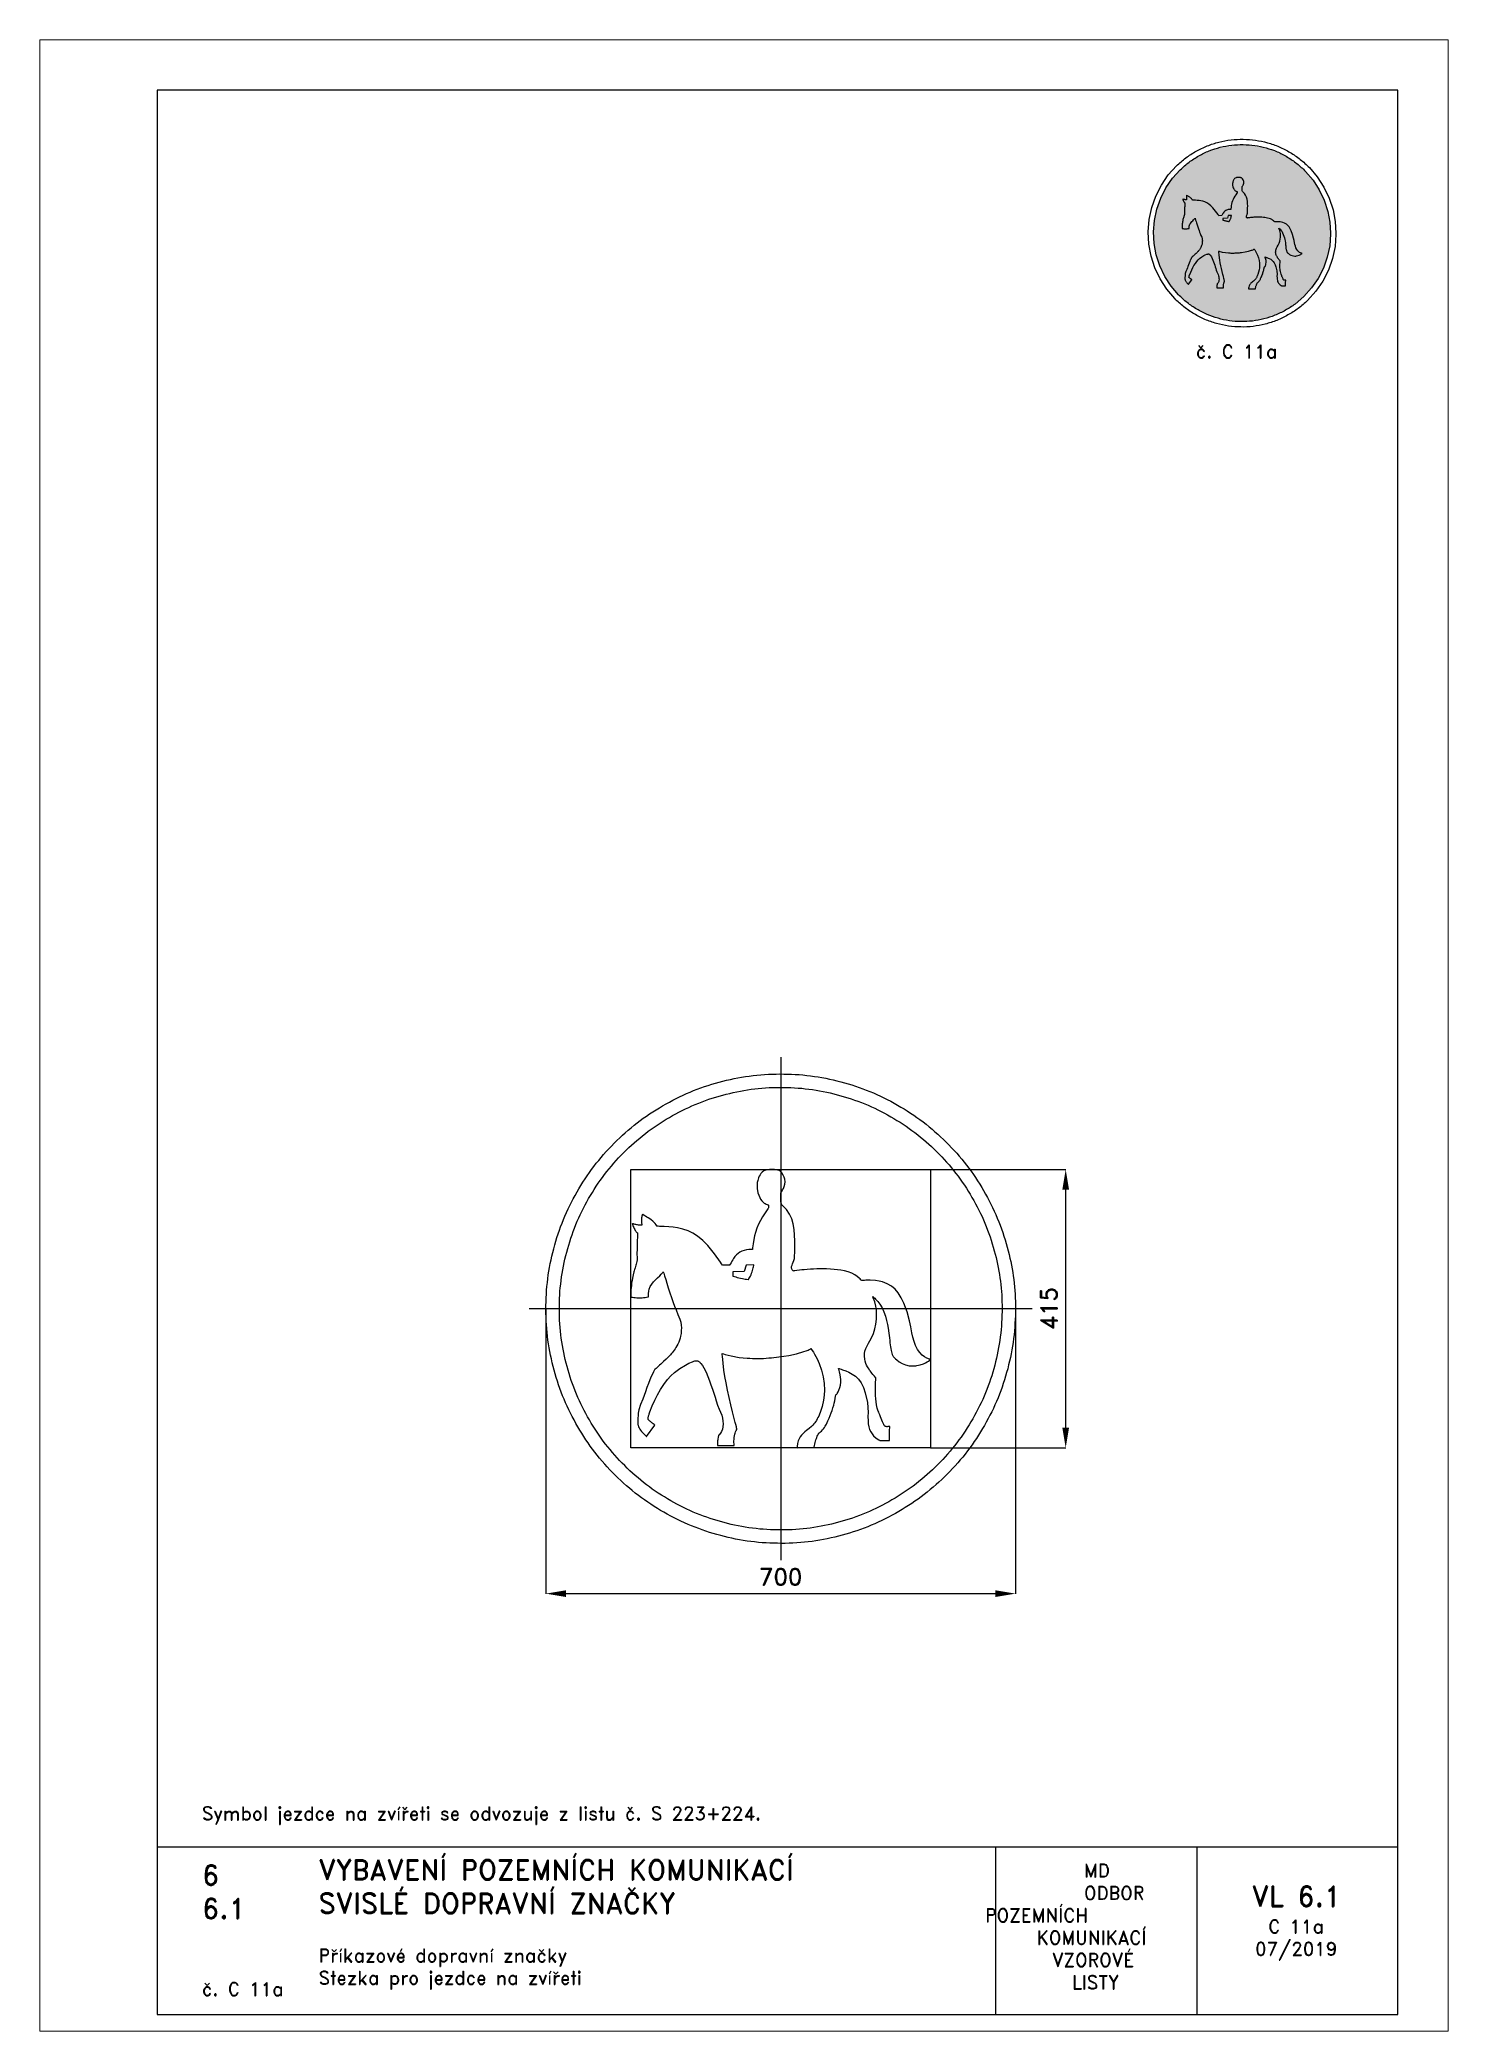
# Paper-space layout 'C 11a' of a CAD drawing. Header units: millimetres. Extents: x 0 to 210, y 0 to 297.
# The model-space entities are those that its viewports show. They can reach past a viewport. Long polylines and large blocks are cut down to what shows.
import ezdxf

# ---------------------------------------------------------------- set-up
doc = ezdxf.new("R2010")
doc.units = ezdxf.units.MM
doc.header["$LTSCALE"] = 5
doc.linetypes.add('ČERCHOVANÁX2', pattern=[2, 1, -0.5, 0, -0.5])
doc.linetypes.add('ČÁRKOVANÁX2', pattern=[1.5, 1, -0.5])
for name, color, linetype in [('Kóty', 2, 'Continuous'), ('Rozpiska', 7, 'Continuous'), ('Značka', 7, 'Continuous')]:
    doc.layers.add(name, color=color, linetype=linetype)
doc.layers.add('Rámeček', color=6, linetype='Continuous', plot=False)
doc.styles.get("Standard").update_dxf_attribs({"font": 'romand.shx', "height": 25})
doc.dimstyles.get("Standard").update_dxf_attribs({"dimtxt": 25, "dimasz": 30, "dimexe": 0.18, "dimexo": 0.0625, "dimgap": 12.5, "dimtad": 1, "dimdec": 0, "dimzin": 0, "dimdsep": 46, "dimtxsty": 'Standard', "dimcen": 0.09, "dimadec": 0, "dimazin": 0, "dimtfac": 1, "dimtdec": 0, "dimtofl": 0, "dimtmove": 0, "dimatfit": 3, "dimfxl": 1, "dimtolj": 1, "dimtzin": 0, "dimarcsym": 0})

psp = doc.layouts.new('C 11a')

# ---------------------------------------------------------------- texts
at = {"layer": 'Rozpiska', "color": 7, "attachment_point": 1}
for s, width, heights, insert, char_height in [('\\pi7.08671;{\\C6;č. C 11a}', 27.9829, [2.67], (165.28, 251.51), 2), ('\\P\\PSymbol jezdce na zvířeti se odvozuje z listu č. S 223+224.', 155.5011, [0], (24.17, 40.15), 2), ('6', 149.0422, [0], (24.17, 24.77), 3), ('{\\C6;VYBAVENÍ POZEMNÍCH KOMUNIKACÍ\\P}SVISLÉ DOPRAVNÍ ZNAČKY{\\H1.34524x; }', 149.0422, [0], (41.56, 25.56), 3), ('\\pi14.7414;{\\C6;MD\\P\\pi2.36044;}ODBOR POZEMNÍCH{\\H1.57143x; }\\P\\pi7.69378;KOMUNIKACÍ{\\H1.5x; }\\P\\pi9.97949;{\\C6;VZOROVÉ\\H1.47619x; \\H0.67742x;\\P\\pi12.93187;LISTY\\H1.26984x; }', 33.1018, [0], (140.95, 24.95), 2), ('\\pi1.03113;{\\H1.5x;\\C6;VL 6.1\\P\\pi3.5073;\\H0.66667x;C 11a\\H1.66666x; \\H0.6x;\\P\\pi1.5549;07/2019\\H1.80159x; }', 16.0623, [0], (179.66, 21.61), 2), ('6.1', 149.0422, [0], (24.17, 19.78), 3), ('{\\C6;Příkazové dopravní značky\\P}Stezka pro jezdce na zvířeti{\\H1.83333x; }', 149.0422, [0], (41.56, 12.29), 2), ('{\\C6;č. C 11a}', 18.3305, [2.67], (24.17, 7.28), 2)]:
    psp.add_mtext_dynamic_manual_height_columns(s, width=width, gutter_width=100, heights=heights, dxfattribs=dict(at, insert=insert, char_height=char_height))

msp = doc.modelspace()

# ---------------------------------------------------------------- blocks, each defined once
blk = doc.blocks.new('*D2')
at = {"layer": 'Defpoints', "color": 0, "transparency": 16777216}
for p in [(223.5, 207.5), (425, 207.5), (223.5, -207.5)]:
    blk.add_point(p, dxfattribs=at)
at = {"layer": 'Kóty', "color": 0, "lineweight": -2, "transparency": 16777216}
for p, q in [((223.5625, 207.5), (425.18, 207.5)), ((425, -177.5), (425, 177.5)), ((223.5625, -207.5), (425.18, -207.5))]:
    blk.add_line(p, q, dxfattribs=at)
at = {"layer": 'Kóty', "color": 0, "transparency": 16777216}
for points in [[(420, 177.5), (430, 177.5), (425, 207.5)], [(420, -177.5), (430, -177.5), (425, -207.5)]]:
    blk.add_solid(points, dxfattribs=at)
at = {"layer": 'Kóty', "color": 0, "transparency": 16777216, "insert": (400, 0), "char_height": 25, "attachment_point": 5, "rotation": 90}
blk.add_mtext('\\A1;415', dxfattribs=at)
blk = doc.blocks.new('*D3')
at = {"layer": 'Defpoints', "color": 0, "transparency": 16777216}
for p in [(-350.1, 0), (350, 0), (350, -425)]:
    blk.add_point(p, dxfattribs=at)
at = {"layer": 'Kóty', "color": 0, "lineweight": -2, "transparency": 16777216}
for p, q in [((-350.1, -0.1), (-350.1, -425.2)), ((350, -0.1), (350, -425.2)), ((-320.1, -425), (320, -425))]:
    blk.add_line(p, q, dxfattribs=at)
at = {"layer": 'Kóty', "color": 0, "transparency": 16777216}
for points in [[(-320.1, -420), (-320.1, -430), (-350.1, -425)], [(320, -420), (320, -430), (350, -425)]]:
    blk.add_solid(points, dxfattribs=at)
at = {"layer": 'Kóty', "color": 0, "transparency": 16777216, "insert": (0, -400), "char_height": 25, "attachment_point": 5}
blk.add_mtext('\\A1;700', dxfattribs=at)

# ---------------------------------------------------------------- dimensions: what is measured, and where the dimension line sits
at = {"layer": 'Kóty'}
dim = msp.add_linear_dim(base=(425, 207.5), p1=(223.5, -207.5), p2=(223.5, 207.5), angle=90, dimstyle='Standard', dxfattribs=at)
dim.commit()
dim.dimension.update_dxf_attribs({"geometry": '*D2', "text_midpoint": (400, 0)})
dim = msp.add_linear_dim(base=(350, -425.029), p1=(-350.054, 0), p2=(350, 0), dimstyle='Standard', dxfattribs=at)
dim.commit()
dim.dimension.update_dxf_attribs({"geometry": '*D3', "text_midpoint": (-0.027, -400.029)})

# ---------------------------------------------------------------- linework, layer by layer
at = {"layer": 'Značka', "color": 6, "linetype": 'ČERCHOVANÁX2', "lineweight": 25, "ltscale": 5}
for p, q in [((0, 375), (0, -375)), ((375, 0), (-375, 0))]:
    msp.add_line(p, q, dxfattribs=at)
at = {"layer": 'Značka', "color": 5}
for points in [[(350, 0), (350, -2.291), (350, -4.581, -0.0321663), (346.5, -50.208, -0.0357268), (336.9, -95.004, -0.0366679), (321.8, -138.262, -0.0347487), (300.8, -178.953, -0.0340422), (275, -216.774, -0.0344423), (244.2, -250.706, -0.0345546), (209.5, -280.563, -0.0344262), (171, -305.374, -0.034386), (129.7, -325.223, -0.0344168), (86.2, -339.231, -0.0344232), (41.2, -347.724, -0.0344159), (-4.6, -349.97, -0.0344167), (-50.2, -346.527, -0.034417), (-95, -336.859, -0.0344219), (-138.2, -321.716, -0.0344258), (-179, -300.792, -0.0344196), (-216.8, -274.979, -0.0344135), (-250.7, -244.227, -0.0344027), (-280.6, -209.504, -0.0344212), (-305.4, -171.017, -0.0344081), (-325.2, -129.751, -0.0344167), (-339.2, -86.154, -0.034422), (-347.7, -41.156, -0.0344239), (-350, 4.581, -0.0344186), (-346.5, 50.244, -0.0344066), (-336.9, 95.004, -0.0344079), (-321.7, 138.22, -0.0344215), (-300.8, 178.953, -0.0344123), (-275, 216.776, -0.0344159), (-244.2, 250.706, -0.0344112), (-209.5, 280.56, -0.0344102), (-171, 305.374, -0.0344135), (-129.8, 325.224, -0.0344133), (-86.2, 339.231, -0.0344178), (-41.2, 347.724, -0.0344147), (4.6, 349.97, -0.0344183), (50.2, 346.527, -0.0344185), (95, 336.859, -0.0344139), (138.2, 321.715, -0.0344122), (179, 300.792, -0.034421), (216.8, 274.98, -0.0343987), (250.7, 244.227, -0.0344281), (280.6, 209.501, -0.0344954), (305.4, 171.017, -0.0344081), (325.2, 129.763, -0.0340917), (339.2, 86.154, -0.0328069), (347.5, 43.384, -0.0342764), (350, 0)], [(330, 0), (330, -2.16), (330, -4.32, -0.0321676), (326.7, -47.339, -0.0357412), (317.6, -89.575, -0.0366598), (303.4, -130.361, -0.0347689), (283.6, -168.727, -0.0340415), (259.3, -204.387, -0.0344506), (230.3, -236.38, -0.034559), (197.5, -264.531, -0.0344287), (161.2, -287.924, -0.034392), (122.3, -306.639, -0.034413), (81.2, -319.846, -0.0344226), (38.8, -327.854, -0.0344166), (-4.3, -329.972, -0.0344155), (-47.4, -326.726, -0.0344178), (-89.6, -317.61, -0.0344206), (-130.3, -303.332, -0.0344145), (-168.7, -283.604, -0.034423), (-204.4, -259.266, -0.034424), (-236.4, -230.271, -0.0344207), (-264.5, -197.532, -0.0344091), (-287.9, -161.245, -0.0344122), (-306.6, -122.337, -0.0343888), (-319.8, -81.231, -0.0343928), (-327.9, -38.804, -0.034449), (-330, 4.32, -0.0344398), (-326.7, 47.373, -0.0344103), (-317.6, 89.575, -0.0344275), (-303.3, 130.322, -0.0344042), (-283.6, 168.727, -0.0344117), (-259.3, 204.389, -0.034409), (-230.3, 236.38, -0.0344094), (-197.5, 264.528, -0.0344108), (-161.2, 287.924, -0.0344214), (-122.3, 306.639, -0.0344114), (-81.2, 319.846, -0.034423), (-38.8, 327.854, -0.0344179), (4.3, 329.972, -0.0344171), (47.4, 326.726, -0.0344183), (89.6, 317.61, -0.0344109), (130.3, 303.332, -0.0344202), (168.7, 283.604, -0.0344124), (204.4, 259.267, -0.034393), (236.4, 230.271, -0.0344124), (264.5, 197.529, -0.0344903), (287.9, 161.245, -0.0344317), (306.6, 122.348, -0.034062), (319.8, 81.231, -0.032789), (327.7, 40.905, -0.034256), (330, 0)], [(1.1, 155.227), (1.1, 155.48), (1, 155.734), (0.6, 157.551), (0.4, 159.387), (0.2, 161.178), (0.1, 162.973), (0, 164.769), (0, 166.566), (0, 167.974), (0.1, 169.382), (0.1, 170.82), (0.2, 172.258), (0.2, 172.504), (0.2, 172.749), (0.5, 173.101), (0.7, 173.454), (1.2, 174.201), (1.7, 174.956), (2.9, 177.04), (4, 179.198), (5.3, 182.387), (6.1, 185.725), (6.5, 189.331), (6.1, 192.93), (5.3, 196.035), (3.9, 198.95), (1.5, 202.396), (-1.4, 205.379), (-2.1, 205.946), (-2.7, 206.502), (-3, 206.555), (-3.3, 206.607), (-3.9, 206.707), (-4.5, 206.802), (-6, 207.017), (-7.5, 207.198), (-9.4, 207.382), (-11.4, 207.496), (-13.3, 207.543, 0.0129664), (-15.2, 207.5), (-16.7, 207.403), (-18.2, 207.267), (-20.2, 207.048), (-22.1, 206.651), (-25.1, 205.426), (-27.6, 203.532), (-29.4, 201.788), (-30.8, 199.817), (-32.1, 197.599), (-33, 195.248), (-33.7, 193.179), (-34.2, 191.079), (-34.9, 188.23), (-35.3, 185.35), (-35.2, 179.066), (-33.9, 172.846), (-32.8, 169.228), (-31.3, 165.77), (-29.9, 163.3), (-28.2, 161.009), (-26.5, 159.179), (-24.6, 157.583), (-23.2, 156.635), (-21.7, 155.828), (-20.4, 155.244), (-19, 154.793), (-18.6, 154.695), (-18.2, 154.602), (-18, 150.415), (-18.6, 149.571), (-19.3, 148.726), (-23.4, 143.009), (-27.2, 137.088), (-30.3, 131.562), (-33.1, 125.841), (-35.6, 119.898), (-37.6, 113.797), (-39, 108.517), (-40.1, 103.169), (-41.2, 96.866), (-41.9, 90.521), (-42, 89.319), (-42.1, 88.116), (-43.1, 88.141), (-44.1, 88.156, 0.00960291), (-45.9, 88.133), (-47.7, 88.038), (-51.1, 87.664), (-54.5, 86.949), (-57.9, 85.837), (-61, 84.247), (-63.6, 82.458), (-66, 80.333), (-68.3, 77.709), (-70.3, 74.863), (-71.5, 72.85), (-72.7, 70.798), (-74, 68.497), (-75.3, 66.192), (-75.6, 65.654), (-75.9, 65.116), (-86.9, 64.885), (-88.4, 67.077), (-89.8, 69.266), (-98.8, 82.021), (-108.8, 94.064), (-116, 101.537), (-124.1, 108.142), (-130.9, 112.55), (-138.1, 116.101), (-145.8, 118.798), (-153.7, 120.633), (-160.2, 121.65), (-166.9, 122.281), (-173.7, 122.66), (-180.5, 122.805), (-182.5, 122.817), (-184.5, 122.82), (-184.8, 123.234), (-185, 123.644), (-185.4, 124.43), (-185.9, 125.196), (-187.2, 126.952), (-188.7, 128.585), (-190.7, 130.523), (-192.9, 132.268), (-195.2, 133.878), (-197.6, 135.388), (-199.5, 136.578), (-201.4, 137.767), (-203.5, 139.07), (-205.5, 140.446), (-205.8, 140.699), (-206.2, 140.954), (-206.3, 140.706), (-206.3, 140.457), (-206.5, 139.96), (-206.6, 139.461), (-206.9, 138.217), (-207.1, 136.965), (-207.4, 135.31), (-207.6, 133.642), (-207.7, 131.998), (-207.7, 130.351), (-207.7, 129.053), (-207.5, 127.761), (-207.3, 126.403), (-207, 125.069), (-206.9, 124.835), (-206.8, 124.601), (-207.1, 124.584), (-207.3, 124.568), (-207.8, 124.544), (-208.3, 124.529), (-209.4, 124.526), (-210.5, 124.576), (-211.9, 124.705), (-213.3, 124.909), (-214.7, 125.168), (-216.1, 125.473), (-217.2, 125.746), (-218.3, 126.031), (-219.6, 126.356), (-220.8, 126.675), (-221.1, 126.732), (-221.3, 126.79), (-221.2, 126.537), (-221.1, 126.284), (-220.9, 125.78), (-220.7, 125.277), (-220.3, 124.038), (-219.8, 122.806), (-219.1, 121.227), (-218.3, 119.671), (-217.6, 118.22), (-216.8, 116.81), (-216.1, 115.779), (-215.4, 114.785), (-214.6, 113.833), (-213.7, 112.951), (-213.6, 112.808), (-213.4, 112.666), (-213.5, 112.038), (-213.5, 111.409), (-213.5, 110.167), (-213.6, 108.925), (-213.7, 105.895), (-213.8, 102.864), (-214, 98.928), (-214.1, 94.991), (-214.1, 91.084), (-214.2, 87.178), (-214.3, 84.008), (-214.3, 80.837), (-214.1, 76.731), (-214.2, 72.634), (-214.4, 70.505), (-214.9, 68.401), (-215.4, 66.567), (-215.9, 64.757), (-216.6, 62.923), (-217.2, 61.096), (-217.7, 59.657), (-218.2, 58.211), (-218.7, 56.479), (-219.2, 54.731), (-220.2, 50.231), (-221.1, 45.695), (-221.7, 42.025), (-222.3, 38.342), (-222.7, 34.684), (-223.1, 31.013), (-223.3, 28.049), (-223.4, 25.081), (-223.5, 21.856), (-223.5, 18.631), (-223.4, 18.051), (-223.4, 17.471), (-223, 17.399), (-222.7, 17.328), (-221.9, 17.192), (-221.1, 17.064), (-219.1, 16.776), (-217.2, 16.541), (-214.5, 16.309), (-211.9, 16.187), (-209.2, 16.169), (-206.5, 16.277), (-204.4, 16.449), (-202.3, 16.708), (-200.1, 17.072), (-197.9, 17.551), (-197.5, 17.646), (-197.1, 17.743), (-197.2, 18.619), (-197.2, 19.496), (-197.2, 21.148), (-197.2, 22.801), (-196.8, 26.009), (-196, 29.14), (-194.4, 32.911), (-192.3, 36.406), (-189.6, 39.877), (-186.6, 43.077), (-183.5, 46.074), (-180.4, 49.055), (-178, 51.534), (-175.8, 54.198), (-175.4, 54.673), (-175.1, 55.152), (-174.8, 54.094), (-174.5, 53.036), (-173.8, 50.911), (-173.2, 48.786), (-171.5, 43.429), (-169.9, 38.078), (-167.6, 30.887), (-165.2, 23.719), (-162.8, 16.559), (-160.3, 9.416), (-158.3, 3.74), (-156.1, -1.877), (-153.2, -8.729), (-150.5, -15.669), (-149.1, -20.025), (-148.3, -24.489), (-148, -28.571), (-148.2, -32.672), (-148.5, -36.774), (-149.2, -40.832), (-149.9, -43.865), (-150.8, -46.854), (-151.9, -50.049), (-153.3, -53.133), (-154.7, -55.611), (-156.2, -58.01), (-157.6, -60.056), (-159, -62.064), (-160.4, -64.017), (-161.9, -65.932), (-163.1, -67.366), (-164.3, -68.78), (-165.7, -70.357), (-167.1, -71.892), (-170.9, -75.504), (-174.8, -78.997), (-176.9, -80.902), (-178.9, -82.816), (-180.5, -84.228), (-182, -85.627), (-183.2, -86.675), (-184.4, -87.717), (-185.9, -89.015), (-187.4, -90.307), (-187.7, -90.574), (-188.1, -90.841), (-188.4, -91.414), (-188.7, -91.988), (-189.3, -93.189), (-189.9, -94.399), (-191.4, -97.741), (-192.9, -101.123), (-195.1, -106.368), (-197.1, -111.652), (-199.5, -117.808), (-201.7, -123.996), (-203.7, -129.616), (-205.8, -135.197), (-209.1, -142.929), (-211.6, -150.883), (-212, -153.432), (-212.3, -156.008), (-212.5, -158.149), (-212.7, -160.29), (-212.8, -162.424), (-212.9, -164.561), (-213, -166.261), (-213, -167.96), (-213, -169.751), (-213, -171.542), (-213, -171.857), (-213, -172.171), (-212.9, -172.546), (-212.8, -172.922), (-212.6, -173.643), (-212.4, -174.358), (-211.8, -176.012), (-211.1, -177.615), (-210.1, -179.554), (-208.8, -181.385), (-207.5, -183.117), (-206, -184.763), (-204.8, -186.082), (-203.5, -187.375), (-202, -188.804), (-200.6, -190.239), (-200.4, -190.502), (-200.1, -190.766), (-187.5, -173.747), (-187.6, -173.619), (-187.8, -173.491), (-188.9, -172.601), (-190, -171.721), (-191.1, -170.882), (-192.2, -170.038), (-193.2, -169.183), (-194.3, -168.311), (-195.1, -167.597), (-195.9, -166.865), (-196.8, -166.065), (-197.6, -165.238), (-197.7, -165.089), (-197.9, -164.939), (-197.9, -164.817), (-197.8, -164.695), (-197.8, -164.444), (-197.8, -164.193), (-197.7, -163.524), (-197.7, -162.859), (-197.5, -161.864), (-197.3, -160.877), (-197, -159.748), (-196.7, -158.629), (-196.3, -157.618), (-196, -156.614), (-195.5, -155.199), (-195, -153.792), (-191.5, -144.937), (-187.6, -136.236), (-183.7, -128.366), (-179.3, -120.731), (-174.3, -113.028), (-168.7, -105.745), (-163.7, -100.124), (-158.2, -94.956), (-150.5, -89.026), (-142.1, -84.004), (-136.9, -81.362), (-131.5, -79.087), (-129.7, -78.44), (-127.9, -77.933), (-126.7, -77.724), (-125.5, -77.671), (-124.7, -77.745), (-123.8, -77.933), (-123, -78.228), (-122.3, -78.626), (-121.5, -79.155), (-120.8, -79.761), (-119.9, -80.755), (-119, -81.815), (-116.6, -84.886), (-114.5, -88.122), (-111.3, -94.517), (-108.6, -101.215), (-106.3, -107.419), (-104, -113.632), (-101.8, -119.926), (-99.7, -126.249), (-97.8, -131.891), (-96, -137.544), (-94, -143.707), (-91.7, -149.769), (-89.7, -154.272), (-87.9, -158.839), (-86.8, -163.141), (-86.2, -167.567), (-86, -171.932), (-86.3, -176.28), (-87, -179.854), (-88.2, -183.274), (-89.7, -185.779), (-91.6, -187.936), (-92, -188.324), (-92.4, -188.7), (-92.5, -188.93), (-92.5, -189.159), (-92.6, -189.618), (-92.8, -190.077), (-93, -191.222), (-93.2, -192.372), (-93.5, -193.9), (-93.8, -195.435), (-94, -196.963), (-94.1, -198.497), (-94.2, -199.721), (-94.2, -200.947), (-94.2, -202.248), (-94.2, -203.548), (-94.2, -203.777), (-94.2, -204.006), (-93.8, -204.006), (-93.4, -204.006), (-92.7, -204.005), (-91.9, -204.003), (-90.1, -203.997), (-88.2, -203.987), (-85.8, -203.97), (-83.3, -203.95), (-80.8, -203.928), (-78.3, -203.907), (-76.3, -203.891), (-74.4, -203.878), (-72.3, -203.866), (-70.2, -203.859), (-69.8, -203.858), (-69.4, -203.857), (-69.5, -203.442), (-69.5, -203.027), (-69.6, -202.205), (-69.6, -201.382), (-69.7, -199.377), (-69.7, -197.371), (-69.5, -194.804), (-69.3, -192.248), (-68.9, -189.806), (-68.3, -187.393), (-67.8, -185.537), (-67.2, -183.709), (-66.5, -181.829), (-65.6, -179.995), (-65.5, -179.678), (-65.3, -179.362), (-65.7, -177.755), (-66.1, -176.148), (-67, -172.952), (-67.8, -169.755), (-69.8, -161.816), (-71.8, -153.872), (-74.5, -143.22), (-77, -132.535), (-79.4, -121.514), (-81.5, -110.443), (-83.2, -101.14), (-84.6, -91.803), (-86, -81.252), (-87, -70.668), (-87.2, -68.718), (-87.4, -66.767), (-85.2, -67.485), (-83, -68.176), (-78.5, -69.436), (-74, -70.507), (-62, -72.603), (-50, -73.785, 0.0202113), (-33.7, -74.286, 0.0174872), (-17.5, -73.561, 0.0145089), (-2.6, -72.067), (12.1, -69.733), (23.5, -67.345), (34.7, -64.097), (37.8, -62.989), (40.9, -61.74), (42.4, -61.07), (43.8, -60.316), (44.4, -59.913), (45.1, -59.495), (46, -60.845), (47, -62.203), (48.7, -64.934), (50.4, -67.721), (54.2, -74.723), (57.4, -81.994), (60.9, -91.67), (63.3, -101.649), (64.7, -111.456), (65.1, -121.353), (64.8, -129.033), (63.9, -136.662), (61.9, -145.777), (59, -154.622), (57.9, -157.373), (56.7, -160.086), (55.6, -162.279), (54.5, -164.433), (53.3, -166.546), (52, -168.591), (50.8, -170.217), (49.5, -171.781), (47.8, -173.743), (45.9, -175.596), (42.4, -178.717), (38.6, -181.651), (35.9, -183.766), (33.3, -186.019), (31, -188.501), (29, -191.279), (27.5, -194.093), (26.3, -197.078), (25.2, -201.325), (24.6, -205.662), (24.5, -206.581), (24.4, -207.5), (50, -207.201), (50, -206.864), (50.1, -206.527), (50.4, -204.223), (50.8, -201.94), (51.3, -199.826), (51.9, -197.738), (52.6, -195.675), (53.3, -193.636), (54, -192.004), (54.6, -190.385), (55.4, -188.65), (56.1, -186.922), (56.3, -186.615), (56.4, -186.308), (56.7, -186.084), (56.9, -185.859), (57.5, -185.406), (58, -184.946), (59.3, -183.777), (60.6, -182.567), (62.2, -180.894), (63.7, -179.136), (65.1, -177.282), (66.5, -175.344), (67.5, -173.704), (68.4, -172.004), (69.4, -169.711), (70.4, -167.386), (72.2, -163.283), (74, -159.185), (75.4, -155.542), (76.7, -151.833), (77.9, -147.96), (79, -144.056), (79.8, -140.817), (80.5, -137.556), (81.2, -133.99), (81.8, -130.406), (81.9, -129.763), (82, -129.12), (82.4, -128.683), (82.8, -128.242), (83.5, -127.34), (84.1, -126.41), (85.6, -123.985), (86.9, -121.423), (88.2, -117.754), (89.1, -113.941), (89.6, -109.798), (89.6, -105.629), (89.3, -102.033), (88.8, -98.469), (87.8, -94.414), (86.6, -90.447), (86.3, -89.719), (86.1, -88.992), (87.1, -89.361), (88.1, -89.729), (90.1, -90.441), (92.1, -91.151), (96.9, -92.889), (101.6, -94.835), (106.8, -97.485), (111.6, -100.823), (116.2, -105.238), (119.9, -110.407), (123.5, -117.757), (126, -125.586), (129.2, -140.005), (130.2, -154.649), (130.1, -160.938), (130.2, -167.225), (130.6, -171.878), (131.5, -176.469), (132.6, -180.256), (134.3, -183.848), (136.2, -186.904), (138.5, -189.675), (142.2, -192.991), (146.3, -195.716), (147.1, -196.155), (147.8, -196.584), (148.1, -196.579), (148.3, -196.573), (148.8, -196.563), (149.3, -196.555), (150.5, -196.54), (151.6, -196.532), (153.1, -196.531), (154.6, -196.539), (156, -196.553), (157.5, -196.57), (158.5, -196.583), (159.6, -196.596), (160.7, -196.606), (161.8, -196.611), (162, -196.612), (162.2, -196.612), (162.2, -196.299), (162.2, -195.986), (162.2, -195.362), (162.2, -194.738), (162.2, -193.186), (162.2, -191.634), (162.2, -189.576), (162.3, -187.518), (162.3, -185.463), (162.4, -183.408), (162.4, -181.758), (162.4, -180.108), (162.5, -178.342), (162.5, -176.577), (162.5, -176.263), (162.5, -175.95), (162.3, -175.941), (162.2, -175.934), (162, -175.923), (161.7, -175.917), (161.1, -175.918), (160.4, -175.936), (159.6, -175.97), (158.8, -176), (158.1, -176.008), (157.3, -175.965), (156.8, -175.893), (156.4, -175.76), (156.2, -175.676), (156, -175.57), (155.7, -175.376), (155.4, -175.148), (154.5, -174.003), (153.8, -172.738), (152.7, -170.68), (151.7, -168.595), (150.7, -166.161), (149.6, -163.695), (148.6, -161.137), (147.7, -158.571), (147.2, -157.332), (146.7, -156.093), (146.1, -154.49), (145.5, -152.882), (144, -148.309), (142.9, -143.627), (142.2, -139.173), (141.7, -134.681), (141.4, -129.631), (141.3, -124.574), (141.3, -120.099), (141.4, -115.626), (141.6, -110.44), (141.8, -105.257), (141.9, -104.295), (142, -103.334), (141.8, -103.104), (141.5, -102.874), (141.1, -102.411), (140.7, -101.946), (139.7, -100.765), (138.7, -99.571), (137.4, -97.945), (136.1, -96.294), (134.8, -94.615), (133.6, -92.911), (132.6, -91.534), (131.7, -90.14), (130.5, -88.389), (129.4, -86.614), (128.1, -84.262), (126.9, -81.81), (125.9, -78.498), (125.3, -75.055), (125.1, -71.036), (125.2, -67.009), (125.7, -63.156), (126.8, -59.453), (128.7, -55.431), (131.1, -51.583), (135.1, -44.568), (138.3, -37.208), (140.5, -30.279), (142, -23.139), (142.9, -15.666), (143.1, -8.155), (142.7, -2.12), (141.8, 3.868), (140.3, 10.103), (138.1, 16.104), (137.6, 17.137), (137.2, 18.165), (138, 17.529), (138.7, 16.884), (140.2, 15.564), (141.6, 14.18), (144.9, 10.563), (147.8, 6.644), (151.1, 1.033), (153.8, -4.915), (156.1, -11.318), (157.9, -17.876), (159.2, -23.423), (160.2, -29.015), (161.3, -36.295), (162.2, -43.604), (162.5, -47.333), (162.9, -51.062), (163.2, -53.938), (163.6, -56.808), (164, -59.493), (164.5, -62.158), (165, -64.178), (165.6, -66.173), (166.3, -68.216), (167.2, -70.2), (167.3, -70.544), (167.5, -70.886), (168.4, -71.903), (169.3, -72.905), (171.1, -74.72), (173, -76.426), (176.9, -79.429), (181.2, -81.878), (186.3, -83.892), (191.7, -85.057), (197.3, -85.451, 0.0370031), (203, -84.971), (208.1, -83.89), (213, -82.167), (215.8, -80.881), (218.5, -79.384), (220.6, -78.052), (222.6, -76.549), (223, -76.161), (223.5, -75.766), (222.5, -75.468), (221.5, -75.153), (219.6, -74.468), (217.8, -73.666), (214.3, -71.722), (211.1, -69.314), (207.3, -65.439), (204.1, -60.965), (201.1, -55.118), (198.9, -48.953), (197, -42.575), (195.5, -36.107), (193.9, -27.234), (192.2, -18.375), (188.5, -4.854), (183.5, 8.261), (179.7, 16.155), (175.1, 23.524), (170.5, 28.909), (165.1, 33.467), (158.8, 37.217), (151.8, 39.809), (146.7, 41.071), (141.5, 41.863), (133.3, 42.426, 0.0208604), (125.1, 42.253), (123, 42.12), (120.8, 41.967), (120.2, 42.611), (119.6, 43.248), (118.4, 44.453), (117.2, 45.608), (114, 48.176), (110.6, 50.419), (105.9, 52.891), (100.8, 54.785), (95.3, 56.306), (89.8, 57.379), (84.9, 58.076), (79.9, 58.594), (74.2, 59.06), (68.5, 59.43), (67.4, 59.494), (66.3, 59.557), (65.6, 59.545), (64.8, 59.533), (63.2, 59.507), (61.6, 59.477), (57.8, 59.388), (54, 59.272), (49.1, 59.082), (44.3, 58.829), (39.6, 58.526), (35, 58.144), (31.4, 57.796), (27.9, 57.39), (24.2, 56.912), (20.6, 56.355), (20, 56.25), (19.4, 56.145), (19, 56.361), (18.7, 56.585), (18.1, 57.025), (17.6, 57.524), (17.1, 58.086), (16.7, 58.709), (16.4, 59.605), (16.2, 60.556), (16.2, 61.773), (16.3, 62.98), (16.9, 65), (17.7, 66.955), (18.7, 69.314), (19.6, 71.695), (20.1, 73.143), (20.4, 74.625), (20.6, 76.088), (20.7, 77.568), (20.9, 85.106), (20.9, 92.63), (21, 101.099), (20.7, 109.575), (20, 118.22), (18.5, 126.754), (16.4, 134.071), (13.3, 141.054), (8.9, 147.878), (3.2, 153.581), (2.2, 154.416), (1.1, 155.227)]]:
    msp.add_lwpolyline(points, format="xyb", dxfattribs=at)
at = {"layer": 'Značka', "color": 6, "linetype": 'ČÁRKOVANÁX2', "ltscale": 2.5}
msp.add_lwpolyline([(-223.5, -207.5), (-223.5, 207.5), (223.5, 207.5), (223.5, -207.5), (-223.5, -207.5)], dxfattribs=at)
at = {"layer": 'Značka', "color": 5}
msp.add_lwpolyline([(-71.6, 48.75), (-71.3, 48.665), (-71.1, 48.58), (-69.1, 47.897), (-67.1, 47.269), (-64.7, 46.587), (-62.3, 45.958), (-59.7, 45.333), (-57.1, 44.781), (-55, 44.391), (-52.9, 44.061), (-50.8, 43.793), (-48.7, 43.63), (-48.4, 43.613), (-48, 43.598), (-47.8, 43.9), (-47.6, 44.203), (-47.3, 44.81), (-46.9, 45.422), (-46, 46.96), (-45.2, 48.526), (-44.2, 50.63), (-43.3, 52.777), (-42.5, 54.943), (-41.8, 57.141), (-41.3, 58.914), (-40.8, 60.701), (-40.4, 62.615), (-40, 64.542), (-39.9, 64.883), (-39.9, 65.225), (-51.6, 65.116), (-54.4, 55.479), (-71.5, 54.921), (-71.6, 48.75)], dxfattribs=at)

msp.set_redraw_order([(e.dxf.handle, doc.entitydb.next_handle()) for e in msp.query("TEXT MTEXT ATTDEF DIMENSION ARC_DIMENSION")])  # texts and dimensions are drawn at this point

# ---------------------------------------------------------------- hatches: boundary and pattern name
at = {"layer": 'Značka'}
h = psp.add_hatch(color=170, dxfattribs=at)
h.dxf.hatch_style = 1
edge = h.paths.add_edge_path()
edge.add_line((192.47, 268.17), (192.47, 268.09))
edge.add_line((192.47, 268.09), (192.47, 268))
edge.add_line((192.47, 268), (192.34, 266.28))
edge.add_line((192.34, 266.28), (191.97, 264.59))
edge.add_line((191.97, 264.59), (191.4, 262.96))
edge.add_line((191.4, 262.96), (190.61, 261.42))
edge.add_line((190.61, 261.42), (189.64, 260))
edge.add_line((189.64, 260), (188.48, 258.72))
edge.add_line((188.48, 258.72), (187.17, 257.59))
edge.add_arc((179.66, 267.65), 12.55, 298.8542, 306.7442, ccw=False)
edge.add_arc((179.51, 267.57), 12.56, 291.751, 299.6344, ccw=False)
edge.add_arc((179.51, 267.57), 12.56, 283.8718, 291.7573, ccw=False)
edge.add_arc((179.34, 267.52), 12.55, 276.7513, 284.6392, ccw=False)
edge.add_arc((179.34, 267.52), 12.55, 268.8705, 276.7551, ccw=False)
edge.add_arc((179.18, 267.55), 12.57, 261.7511, 269.6352, ccw=False)
edge.add_arc((179.17, 267.53), 12.56, 253.869, 261.7527, ccw=False)
edge.add_arc((179.02, 267.57), 12.56, 246.7289, 254.6075, ccw=False)
edge.add_arc((179.01, 267.58), 12.56, 238.8674, 246.7494, ccw=False)
edge.add_arc((178.87, 267.67), 12.57, 231.7735, 239.6596, ccw=False)
edge.add_arc((178.87, 267.67), 12.56, 223.8787, 231.7616, ccw=False)
edge.add_line((169.81, 258.96), (168.69, 260.27))
edge.add_line((168.69, 260.27), (167.75, 261.72))
edge.add_line((167.75, 261.72), (167, 263.28))
edge.add_line((167, 263.28), (166.48, 264.92))
edge.add_line((166.48, 264.92), (166.15, 266.62))
edge.add_line((166.15, 266.62), (166.07, 268.34))
edge.add_line((166.07, 268.34), (166.2, 270.07))
edge.add_line((166.2, 270.07), (166.56, 271.76))
edge.add_line((166.56, 271.76), (167.14, 273.39))
edge.add_line((167.14, 273.39), (167.92, 274.92))
edge.add_line((167.92, 274.92), (168.9, 276.35))
edge.add_line((168.9, 276.35), (170.06, 277.63))
edge.add_arc((178.88, 268.67), 12.58, 126.6938, 134.5767, ccw=False)
edge.add_arc((178.88, 268.68), 12.57, 118.861, 126.744, ccw=False)
edge.add_arc((179.03, 268.78), 12.55, 111.7474, 119.6375, ccw=False)
edge.add_arc((179.03, 268.78), 12.55, 103.87, 111.7584, ccw=False)
edge.add_arc((179.19, 268.82), 12.55, 96.7537, 104.637, ccw=False)
edge.add_arc((179.19, 268.82), 12.55, 88.8711, 96.7556, ccw=False)
edge.add_arc((179.36, 268.8), 12.57, 81.7508, 89.6353, ccw=False)
edge.add_arc((179.36, 268.81), 12.56, 73.8685, 81.7522, ccw=False)
edge.add_arc((179.52, 268.78), 12.55, 66.726, 74.6112, ccw=False)
edge.add_arc((179.52, 268.76), 12.56, 58.8678, 66.7485, ccw=False)
edge.add_arc((179.67, 268.68), 12.56, 51.7711, 59.6637, ccw=False)
edge.add_arc((179.68, 268.69), 12.55, 43.8729, 51.766, ccw=False)
edge.add_line((188.72, 277.38), (189.85, 276.07))
edge.add_line((189.85, 276.07), (190.78, 274.62))
edge.add_line((190.78, 274.62), (191.53, 273.07))
edge.add_line((191.53, 273.07), (192.06, 271.42))
edge.add_line((192.06, 271.42), (192.38, 269.81))
edge.add_line((192.38, 269.81), (192.47, 268.17))
h = psp.add_hatch(color=255, dxfattribs=at)
h.dxf.hatch_style = 1
h.paths.add_polyline_path([(176.4, 270.12), (176.42, 270.12), (176.42, 270.12), (176.5, 270.09), (176.58, 270.06), (176.68, 270.04), (176.78, 270.01), (176.88, 269.99), (176.98, 269.96), (177.07, 269.95), (177.15, 269.93), (177.24, 269.92), (177.32, 269.92), (177.33, 269.92), (177.35, 269.92), (177.36, 269.93), (177.36, 269.94), (177.38, 269.96), (177.39, 269.99), (177.43, 270.05), (177.46, 270.11), (177.5, 270.2), (177.54, 270.28), (177.57, 270.37), (177.6, 270.46), (177.62, 270.53), (177.64, 270.6), (177.65, 270.68), (177.67, 270.75), (177.67, 270.77), (177.67, 270.78), (177.2, 270.78), (177.09, 270.39), (176.41, 270.37)], flags=16)
edge = h.paths.add_edge_path()
edge.add_line((179.31, 274.38), (179.31, 274.39))
edge.add_line((179.31, 274.39), (179.31, 274.4))
edge.add_line((179.31, 274.4), (179.29, 274.47))
edge.add_line((179.29, 274.47), (179.28, 274.55))
edge.add_line((179.28, 274.55), (179.28, 274.62))
edge.add_line((179.28, 274.62), (179.27, 274.69))
edge.add_line((179.27, 274.69), (179.27, 274.76))
edge.add_line((179.27, 274.76), (179.27, 274.83))
edge.add_line((179.27, 274.83), (179.27, 274.89))
edge.add_line((179.27, 274.89), (179.27, 274.95))
edge.add_line((179.27, 274.95), (179.27, 275))
edge.add_line((179.27, 275), (179.28, 275.06))
edge.add_line((179.28, 275.06), (179.28, 275.07))
edge.add_line((179.28, 275.07), (179.28, 275.08))
edge.add_line((179.28, 275.08), (179.29, 275.1))
edge.add_line((179.29, 275.1), (179.3, 275.11))
edge.add_line((179.3, 275.11), (179.32, 275.14))
edge.add_line((179.32, 275.14), (179.34, 275.17))
edge.add_line((179.34, 275.17), (179.38, 275.25))
edge.add_line((179.38, 275.25), (179.43, 275.34))
edge.add_line((179.43, 275.34), (179.48, 275.47))
edge.add_line((179.48, 275.47), (179.51, 275.6))
edge.add_line((179.51, 275.6), (179.53, 275.75))
edge.add_line((179.53, 275.75), (179.51, 275.89))
edge.add_line((179.51, 275.89), (179.48, 276.01))
edge.add_line((179.48, 276.01), (179.42, 276.13))
edge.add_line((179.42, 276.13), (179.33, 276.27))
edge.add_line((179.33, 276.27), (179.21, 276.39))
edge.add_line((179.21, 276.39), (179.18, 276.41))
edge.add_line((179.18, 276.41), (179.16, 276.43))
edge.add_line((179.16, 276.43), (179.15, 276.43))
edge.add_line((179.15, 276.43), (179.14, 276.44))
edge.add_line((179.14, 276.44), (179.11, 276.44))
edge.add_line((179.11, 276.44), (179.09, 276.44))
edge.add_line((179.09, 276.44), (179.03, 276.45))
edge.add_line((179.03, 276.45), (178.97, 276.46))
edge.add_line((178.97, 276.46), (178.89, 276.47))
edge.add_line((178.89, 276.47), (178.81, 276.47))
edge.add_line((178.81, 276.47), (178.74, 276.47))
edge.add_arc((178.73, 275.01), 1.47, 89.8107, 92.7822)
edge.add_line((178.66, 276.47), (178.6, 276.47))
edge.add_line((178.6, 276.47), (178.54, 276.46))
edge.add_line((178.54, 276.46), (178.46, 276.45))
edge.add_line((178.46, 276.45), (178.38, 276.44))
edge.add_line((178.38, 276.44), (178.26, 276.39))
edge.add_line((178.26, 276.39), (178.16, 276.31))
edge.add_line((178.16, 276.31), (178.09, 276.24))
edge.add_line((178.09, 276.24), (178.04, 276.16))
edge.add_line((178.04, 276.16), (177.98, 276.08))
edge.add_line((177.98, 276.08), (177.95, 275.98))
edge.add_line((177.95, 275.98), (177.92, 275.9))
edge.add_line((177.92, 275.9), (177.9, 275.82))
edge.add_line((177.9, 275.82), (177.87, 275.7))
edge.add_line((177.87, 275.7), (177.86, 275.59))
edge.add_line((177.86, 275.59), (177.86, 275.33))
edge.add_line((177.86, 275.33), (177.91, 275.09))
edge.add_line((177.91, 275.09), (177.96, 274.94))
edge.add_line((177.96, 274.94), (178.02, 274.8))
edge.add_line((178.02, 274.8), (178.07, 274.7))
edge.add_line((178.07, 274.7), (178.14, 274.61))
edge.add_line((178.14, 274.61), (178.21, 274.54))
edge.add_line((178.21, 274.54), (178.28, 274.48))
edge.add_line((178.28, 274.48), (178.34, 274.44))
edge.add_line((178.34, 274.44), (178.4, 274.41))
edge.add_line((178.4, 274.41), (178.45, 274.38))
edge.add_line((178.45, 274.38), (178.51, 274.36))
edge.add_line((178.51, 274.36), (178.52, 274.36))
edge.add_line((178.52, 274.36), (178.54, 274.36))
edge.add_line((178.54, 274.36), (178.55, 274.19))
edge.add_line((178.55, 274.19), (178.52, 274.15))
edge.add_line((178.52, 274.15), (178.5, 274.12))
edge.add_line((178.5, 274.12), (178.33, 273.89))
edge.add_line((178.33, 273.89), (178.18, 273.66))
edge.add_line((178.18, 273.66), (178.06, 273.43))
edge.add_line((178.06, 273.43), (177.94, 273.21))
edge.add_line((177.94, 273.21), (177.84, 272.97))
edge.add_line((177.84, 272.97), (177.76, 272.72))
edge.add_line((177.76, 272.72), (177.71, 272.51))
edge.add_line((177.71, 272.51), (177.66, 272.3))
edge.add_line((177.66, 272.3), (177.62, 272.05))
edge.add_line((177.62, 272.05), (177.59, 271.79))
edge.add_line((177.59, 271.79), (177.59, 271.74))
edge.add_line((177.59, 271.74), (177.58, 271.7))
edge.add_line((177.58, 271.7), (177.54, 271.7))
edge.add_line((177.54, 271.7), (177.5, 271.7))
edge.add_arc((177.49, 269.82), 1.87, 89.6317, 91.8325)
edge.add_line((177.43, 271.7), (177.36, 271.69))
edge.add_line((177.36, 271.69), (177.22, 271.68))
edge.add_line((177.22, 271.68), (177.09, 271.65))
edge.add_line((177.09, 271.65), (176.95, 271.61))
edge.add_line((176.95, 271.61), (176.83, 271.54))
edge.add_line((176.83, 271.54), (176.72, 271.47))
edge.add_line((176.72, 271.47), (176.63, 271.39))
edge.add_line((176.63, 271.39), (176.54, 271.28))
edge.add_line((176.54, 271.28), (176.46, 271.17))
edge.add_line((176.46, 271.17), (176.41, 271.09))
edge.add_line((176.41, 271.09), (176.36, 271))
edge.add_line((176.36, 271), (176.31, 270.91))
edge.add_line((176.31, 270.91), (176.26, 270.82))
edge.add_line((176.26, 270.82), (176.24, 270.8))
edge.add_line((176.24, 270.8), (176.23, 270.78))
edge.add_line((176.23, 270.78), (175.79, 270.77))
edge.add_line((175.79, 270.77), (175.73, 270.86))
edge.add_line((175.73, 270.86), (175.68, 270.94))
edge.add_line((175.68, 270.94), (175.32, 271.45))
edge.add_line((175.32, 271.45), (174.92, 271.93))
edge.add_line((174.92, 271.93), (174.63, 272.23))
edge.add_line((174.63, 272.23), (174.3, 272.5))
edge.add_line((174.3, 272.5), (174.03, 272.67))
edge.add_line((174.03, 272.67), (173.74, 272.82))
edge.add_line((173.74, 272.82), (173.44, 272.92))
edge.add_line((173.44, 272.92), (173.12, 273))
edge.add_line((173.12, 273), (172.86, 273.04))
edge.add_line((172.86, 273.04), (172.59, 273.06))
edge.add_line((172.59, 273.06), (172.32, 273.08))
edge.add_line((172.32, 273.08), (172.05, 273.08))
edge.add_line((172.05, 273.08), (171.97, 273.08))
edge.add_line((171.97, 273.08), (171.89, 273.08))
edge.add_line((171.89, 273.08), (171.88, 273.1))
edge.add_line((171.88, 273.1), (171.87, 273.12))
edge.add_line((171.87, 273.12), (171.85, 273.15))
edge.add_line((171.85, 273.15), (171.83, 273.18))
edge.add_line((171.83, 273.18), (171.78, 273.25))
edge.add_line((171.78, 273.25), (171.72, 273.32))
edge.add_line((171.72, 273.32), (171.64, 273.39))
edge.add_line((171.64, 273.39), (171.55, 273.46))
edge.add_line((171.55, 273.46), (171.46, 273.53))
edge.add_line((171.46, 273.53), (171.36, 273.59))
edge.add_line((171.36, 273.59), (171.29, 273.64))
edge.add_line((171.29, 273.64), (171.21, 273.68))
edge.add_line((171.21, 273.68), (171.13, 273.73))
edge.add_line((171.13, 273.73), (171.05, 273.79))
edge.add_line((171.05, 273.79), (171.04, 273.8))
edge.add_line((171.04, 273.8), (171.02, 273.81))
edge.add_line((171.02, 273.81), (171.02, 273.8))
edge.add_line((171.02, 273.8), (171.02, 273.79))
edge.add_line((171.02, 273.79), (171.01, 273.77))
edge.add_line((171.01, 273.77), (171, 273.75))
edge.add_line((171, 273.75), (170.99, 273.7))
edge.add_line((170.99, 273.7), (170.98, 273.65))
edge.add_line((170.98, 273.65), (170.97, 273.58))
edge.add_line((170.97, 273.58), (170.96, 273.52))
edge.add_line((170.96, 273.52), (170.96, 273.45))
edge.add_line((170.96, 273.45), (170.96, 273.39))
edge.add_line((170.96, 273.39), (170.96, 273.33))
edge.add_line((170.96, 273.33), (170.97, 273.28))
edge.add_line((170.97, 273.28), (170.98, 273.23))
edge.add_line((170.98, 273.23), (170.99, 273.17))
edge.add_line((170.99, 273.17), (170.99, 273.17))
edge.add_line((170.99, 273.17), (171, 273.16))
edge.add_line((171, 273.16), (170.98, 273.16))
edge.add_line((170.98, 273.16), (170.98, 273.15))
edge.add_line((170.98, 273.15), (170.96, 273.15))
edge.add_line((170.96, 273.15), (170.94, 273.15))
edge.add_line((170.94, 273.15), (170.89, 273.15))
edge.add_line((170.89, 273.15), (170.85, 273.16))
edge.add_line((170.85, 273.16), (170.79, 273.16))
edge.add_line((170.79, 273.16), (170.74, 273.17))
edge.add_line((170.74, 273.17), (170.68, 273.18))
edge.add_line((170.68, 273.18), (170.62, 273.19))
edge.add_line((170.62, 273.19), (170.58, 273.2))
edge.add_line((170.58, 273.2), (170.54, 273.21))
edge.add_line((170.54, 273.21), (170.48, 273.23))
edge.add_line((170.48, 273.23), (170.44, 273.24))
edge.add_line((170.44, 273.24), (170.42, 273.24))
edge.add_line((170.42, 273.24), (170.42, 273.24))
edge.add_line((170.42, 273.24), (170.42, 273.23))
edge.add_line((170.42, 273.23), (170.42, 273.22))
edge.add_line((170.42, 273.22), (170.43, 273.2))
edge.add_line((170.43, 273.2), (170.44, 273.18))
edge.add_line((170.44, 273.18), (170.46, 273.13))
edge.add_line((170.46, 273.13), (170.48, 273.08))
edge.add_line((170.48, 273.08), (170.5, 273.02))
edge.add_line((170.5, 273.02), (170.54, 272.96))
edge.add_line((170.54, 272.96), (170.56, 272.9))
edge.add_line((170.56, 272.9), (170.6, 272.84))
edge.add_line((170.6, 272.84), (170.62, 272.8))
edge.add_line((170.62, 272.8), (170.65, 272.76))
edge.add_line((170.65, 272.76), (170.68, 272.73))
edge.add_line((170.68, 272.73), (170.72, 272.69))
edge.add_line((170.72, 272.69), (170.72, 272.68))
edge.add_line((170.72, 272.68), (170.73, 272.68))
edge.add_line((170.73, 272.68), (170.73, 272.65))
edge.add_line((170.73, 272.65), (170.73, 272.63))
edge.add_line((170.73, 272.63), (170.73, 272.58))
edge.add_line((170.73, 272.58), (170.72, 272.53))
edge.add_line((170.72, 272.53), (170.72, 272.41))
edge.add_line((170.72, 272.41), (170.72, 272.29))
edge.add_line((170.72, 272.29), (170.71, 272.13))
edge.add_line((170.71, 272.13), (170.7, 271.97))
edge.add_line((170.7, 271.97), (170.7, 271.82))
edge.add_line((170.7, 271.82), (170.7, 271.66))
edge.add_line((170.7, 271.66), (170.7, 271.53))
edge.add_line((170.7, 271.53), (170.7, 271.41))
edge.add_line((170.7, 271.41), (170.7, 271.24))
edge.add_line((170.7, 271.24), (170.7, 271.08))
edge.add_line((170.7, 271.08), (170.69, 270.99))
edge.add_line((170.69, 270.99), (170.67, 270.91))
edge.add_line((170.67, 270.91), (170.65, 270.83))
edge.add_line((170.65, 270.83), (170.63, 270.76))
edge.add_line((170.63, 270.76), (170.6, 270.69))
edge.add_line((170.6, 270.69), (170.58, 270.62))
edge.add_line((170.58, 270.62), (170.56, 270.56))
edge.add_line((170.56, 270.56), (170.54, 270.5))
edge.add_line((170.54, 270.5), (170.52, 270.43))
edge.add_line((170.52, 270.43), (170.5, 270.36))
edge.add_line((170.5, 270.36), (170.46, 270.18))
edge.add_line((170.46, 270.18), (170.42, 270))
edge.add_line((170.42, 270), (170.4, 269.85))
edge.add_line((170.4, 269.85), (170.38, 269.71))
edge.add_line((170.38, 269.71), (170.36, 269.56))
edge.add_line((170.36, 269.56), (170.34, 269.41))
edge.add_line((170.34, 269.41), (170.34, 269.29))
edge.add_line((170.34, 269.29), (170.33, 269.18))
edge.add_line((170.33, 269.18), (170.33, 269.05))
edge.add_line((170.33, 269.05), (170.33, 268.92))
edge.add_line((170.33, 268.92), (170.33, 268.89))
edge.add_line((170.33, 268.89), (170.33, 268.87))
edge.add_line((170.33, 268.87), (170.35, 268.87))
edge.add_line((170.35, 268.87), (170.36, 268.87))
edge.add_line((170.36, 268.87), (170.39, 268.86))
edge.add_line((170.39, 268.86), (170.42, 268.85))
edge.add_line((170.42, 268.85), (170.5, 268.84))
edge.add_line((170.5, 268.84), (170.58, 268.83))
edge.add_line((170.58, 268.83), (170.69, 268.82))
edge.add_line((170.69, 268.82), (170.79, 268.82))
edge.add_line((170.79, 268.82), (170.9, 268.82))
edge.add_line((170.9, 268.82), (171.01, 268.82))
edge.add_line((171.01, 268.82), (171.09, 268.83))
edge.add_line((171.09, 268.83), (171.18, 268.84))
edge.add_line((171.18, 268.84), (171.26, 268.86))
edge.add_line((171.26, 268.86), (171.35, 268.87))
edge.add_line((171.35, 268.87), (171.37, 268.88))
edge.add_line((171.37, 268.88), (171.38, 268.88))
edge.add_line((171.38, 268.88), (171.38, 268.92))
edge.add_line((171.38, 268.92), (171.38, 268.95))
edge.add_line((171.38, 268.95), (171.38, 269.02))
edge.add_line((171.38, 269.02), (171.38, 269.08))
edge.add_line((171.38, 269.08), (171.4, 269.21))
edge.add_line((171.4, 269.21), (171.43, 269.34))
edge.add_line((171.43, 269.34), (171.49, 269.49))
edge.add_line((171.49, 269.49), (171.58, 269.63))
edge.add_line((171.58, 269.63), (171.68, 269.77))
edge.add_line((171.68, 269.77), (171.8, 269.9))
edge.add_line((171.8, 269.9), (171.93, 270.02))
edge.add_line((171.93, 270.02), (172.05, 270.13))
edge.add_line((172.05, 270.13), (172.15, 270.23))
edge.add_line((172.15, 270.23), (172.24, 270.34))
edge.add_line((172.24, 270.34), (172.25, 270.36))
edge.add_line((172.25, 270.36), (172.26, 270.38))
edge.add_line((172.26, 270.38), (172.28, 270.34))
edge.add_line((172.28, 270.34), (172.29, 270.29))
edge.add_line((172.29, 270.29), (172.32, 270.21))
edge.add_line((172.32, 270.21), (172.34, 270.12))
edge.add_line((172.34, 270.12), (172.41, 269.91))
edge.add_line((172.41, 269.91), (172.47, 269.7))
edge.add_line((172.47, 269.7), (172.56, 269.41))
edge.add_line((172.56, 269.41), (172.66, 269.12))
edge.add_line((172.66, 269.12), (172.76, 268.83))
edge.add_line((172.76, 268.83), (172.86, 268.55))
edge.add_line((172.86, 268.55), (172.94, 268.32))
edge.add_line((172.94, 268.32), (173.02, 268.1))
edge.add_line((173.02, 268.1), (173.14, 267.82))
edge.add_line((173.14, 267.82), (173.25, 267.55))
edge.add_line((173.25, 267.55), (173.3, 267.37))
edge.add_line((173.3, 267.37), (173.34, 267.19))
edge.add_line((173.34, 267.19), (173.35, 267.03))
edge.add_line((173.35, 267.03), (173.34, 266.87))
edge.add_line((173.34, 266.87), (173.33, 266.7))
edge.add_line((173.33, 266.7), (173.3, 266.54))
edge.add_line((173.3, 266.54), (173.27, 266.42))
edge.add_line((173.27, 266.42), (173.24, 266.3))
edge.add_line((173.24, 266.3), (173.19, 266.17))
edge.add_line((173.19, 266.17), (173.14, 266.05))
edge.add_line((173.14, 266.05), (173.08, 265.95))
edge.add_line((173.08, 265.95), (173.02, 265.85))
edge.add_line((173.02, 265.85), (172.96, 265.77))
edge.add_line((172.96, 265.77), (172.91, 265.69))
edge.add_line((172.91, 265.69), (172.85, 265.61))
edge.add_line((172.85, 265.61), (172.79, 265.53))
edge.add_line((172.79, 265.53), (172.74, 265.48))
edge.add_line((172.74, 265.48), (172.7, 265.42))
edge.add_line((172.7, 265.42), (172.64, 265.36))
edge.add_line((172.64, 265.36), (172.58, 265.3))
edge.add_line((172.58, 265.3), (172.43, 265.15))
edge.add_line((172.43, 265.15), (172.28, 265.01))
edge.add_line((172.28, 265.01), (172.19, 264.94))
edge.add_line((172.19, 264.94), (172.11, 264.86))
edge.add_line((172.11, 264.86), (172.05, 264.8))
edge.add_line((172.05, 264.8), (171.99, 264.75))
edge.add_line((171.99, 264.75), (171.94, 264.71))
edge.add_line((171.94, 264.71), (171.89, 264.66))
edge.add_line((171.89, 264.66), (171.83, 264.61))
edge.add_line((171.83, 264.61), (171.77, 264.56))
edge.add_line((171.77, 264.56), (171.76, 264.55))
edge.add_line((171.76, 264.55), (171.74, 264.54))
edge.add_line((171.74, 264.54), (171.73, 264.52))
edge.add_line((171.73, 264.52), (171.72, 264.49))
edge.add_line((171.72, 264.49), (171.7, 264.44))
edge.add_line((171.7, 264.44), (171.67, 264.4))
edge.add_line((171.67, 264.4), (171.61, 264.26))
edge.add_line((171.61, 264.26), (171.55, 264.13))
edge.add_line((171.55, 264.13), (171.46, 263.92))
edge.add_line((171.46, 263.92), (171.38, 263.71))
edge.add_line((171.38, 263.71), (171.29, 263.46))
edge.add_line((171.29, 263.46), (171.2, 263.21))
edge.add_line((171.2, 263.21), (171.12, 262.99))
edge.add_line((171.12, 262.99), (171.04, 262.76))
edge.add_line((171.04, 262.76), (170.9, 262.45))
edge.add_line((170.9, 262.45), (170.8, 262.14))
edge.add_line((170.8, 262.14), (170.79, 262.03))
edge.add_line((170.79, 262.03), (170.78, 261.93))
edge.add_line((170.78, 261.93), (170.77, 261.85))
edge.add_line((170.77, 261.85), (170.76, 261.76))
edge.add_line((170.76, 261.76), (170.76, 261.68))
edge.add_line((170.76, 261.68), (170.75, 261.59))
edge.add_line((170.75, 261.59), (170.75, 261.52))
edge.add_line((170.75, 261.52), (170.75, 261.45))
edge.add_line((170.75, 261.45), (170.75, 261.38))
edge.add_line((170.75, 261.38), (170.75, 261.31))
edge.add_line((170.75, 261.31), (170.75, 261.3))
edge.add_line((170.75, 261.3), (170.75, 261.29))
edge.add_line((170.75, 261.29), (170.75, 261.27))
edge.add_line((170.75, 261.27), (170.76, 261.26))
edge.add_line((170.76, 261.26), (170.76, 261.23))
edge.add_line((170.76, 261.23), (170.77, 261.2))
edge.add_line((170.77, 261.2), (170.8, 261.13))
edge.add_line((170.8, 261.13), (170.82, 261.07))
edge.add_line((170.82, 261.07), (170.86, 260.99))
edge.add_line((170.86, 260.99), (170.92, 260.92))
edge.add_line((170.92, 260.92), (170.97, 260.85))
edge.add_line((170.97, 260.85), (171.03, 260.78))
edge.add_line((171.03, 260.78), (171.08, 260.73))
edge.add_line((171.08, 260.73), (171.13, 260.68))
edge.add_line((171.13, 260.68), (171.19, 260.62))
edge.add_line((171.19, 260.62), (171.24, 260.56))
edge.add_line((171.24, 260.56), (171.25, 260.55))
edge.add_line((171.25, 260.55), (171.26, 260.54))
edge.add_line((171.26, 260.54), (171.77, 261.22))
edge.add_line((171.77, 261.22), (171.76, 261.23))
edge.add_line((171.76, 261.23), (171.76, 261.23))
edge.add_line((171.76, 261.23), (171.71, 261.27))
edge.add_line((171.71, 261.27), (171.67, 261.3))
edge.add_line((171.67, 261.3), (171.62, 261.34))
edge.add_line((171.62, 261.34), (171.58, 261.37))
edge.add_line((171.58, 261.37), (171.54, 261.4))
edge.add_line((171.54, 261.4), (171.5, 261.44))
edge.add_line((171.5, 261.44), (171.46, 261.47))
edge.add_line((171.46, 261.47), (171.43, 261.5))
edge.add_line((171.43, 261.5), (171.4, 261.53))
edge.add_line((171.4, 261.53), (171.36, 261.56))
edge.add_line((171.36, 261.56), (171.36, 261.57))
edge.add_line((171.36, 261.57), (171.35, 261.57))
edge.add_line((171.35, 261.57), (171.35, 261.58))
edge.add_line((171.35, 261.58), (171.36, 261.58))
edge.add_line((171.36, 261.58), (171.36, 261.59))
edge.add_line((171.36, 261.59), (171.36, 261.6))
edge.add_line((171.36, 261.6), (171.36, 261.63))
edge.add_line((171.36, 261.63), (171.36, 261.66))
edge.add_line((171.36, 261.66), (171.37, 261.7))
edge.add_line((171.37, 261.7), (171.38, 261.74))
edge.add_line((171.38, 261.74), (171.39, 261.78))
edge.add_line((171.39, 261.78), (171.4, 261.83))
edge.add_line((171.4, 261.83), (171.42, 261.87))
edge.add_line((171.42, 261.87), (171.43, 261.91))
edge.add_line((171.43, 261.91), (171.45, 261.96))
edge.add_line((171.45, 261.96), (171.47, 262.02))
edge.add_line((171.47, 262.02), (171.61, 262.37))
edge.add_line((171.61, 262.37), (171.76, 262.72))
edge.add_line((171.76, 262.72), (171.92, 263.04))
edge.add_line((171.92, 263.04), (172.1, 263.34))
edge.add_line((172.1, 263.34), (172.3, 263.65))
edge.add_line((172.3, 263.65), (172.52, 263.94))
edge.add_line((172.52, 263.94), (172.72, 264.17))
edge.add_line((172.72, 264.17), (172.94, 264.37))
edge.add_line((172.94, 264.37), (173.25, 264.61))
edge.add_line((173.25, 264.61), (173.58, 264.81))
edge.add_line((173.58, 264.81), (173.79, 264.92))
edge.add_line((173.79, 264.92), (174.01, 265.01))
edge.add_line((174.01, 265.01), (174.08, 265.03))
edge.add_line((174.08, 265.03), (174.15, 265.05))
edge.add_line((174.15, 265.05), (174.2, 265.06))
edge.add_line((174.2, 265.06), (174.25, 265.07))
edge.add_line((174.25, 265.07), (174.28, 265.06))
edge.add_line((174.28, 265.06), (174.32, 265.05))
edge.add_line((174.32, 265.05), (174.35, 265.04))
edge.add_line((174.35, 265.04), (174.38, 265.03))
edge.add_line((174.38, 265.03), (174.41, 265.01))
edge.add_line((174.41, 265.01), (174.44, 264.98))
edge.add_line((174.44, 264.98), (174.47, 264.94))
edge.add_line((174.47, 264.94), (174.51, 264.9))
edge.add_line((174.51, 264.9), (174.6, 264.78))
edge.add_line((174.6, 264.78), (174.69, 264.65))
edge.add_line((174.69, 264.65), (174.82, 264.39))
edge.add_line((174.82, 264.39), (174.92, 264.12))
edge.add_line((174.92, 264.12), (175.02, 263.88))
edge.add_line((175.02, 263.88), (175.11, 263.63))
edge.add_line((175.11, 263.63), (175.2, 263.38))
edge.add_line((175.2, 263.38), (175.28, 263.12))
edge.add_line((175.28, 263.12), (175.36, 262.9))
edge.add_line((175.36, 262.9), (175.43, 262.67))
edge.add_line((175.43, 262.67), (175.51, 262.42))
edge.add_line((175.51, 262.42), (175.6, 262.18))
edge.add_line((175.6, 262.18), (175.68, 262))
edge.add_line((175.68, 262), (175.75, 261.82))
edge.add_line((175.75, 261.82), (175.8, 261.65))
edge.add_line((175.8, 261.65), (175.82, 261.47))
edge.add_line((175.82, 261.47), (175.83, 261.29))
edge.add_line((175.83, 261.29), (175.82, 261.12))
edge.add_line((175.82, 261.12), (175.79, 260.98))
edge.add_line((175.79, 260.98), (175.74, 260.84))
edge.add_line((175.74, 260.84), (175.68, 260.74))
edge.add_line((175.68, 260.74), (175.6, 260.65))
edge.add_line((175.6, 260.65), (175.59, 260.64))
edge.add_line((175.59, 260.64), (175.57, 260.62))
edge.add_line((175.57, 260.62), (175.57, 260.61))
edge.add_line((175.57, 260.61), (175.57, 260.61))
edge.add_line((175.57, 260.61), (175.56, 260.59))
edge.add_line((175.56, 260.59), (175.56, 260.57))
edge.add_line((175.56, 260.57), (175.55, 260.52))
edge.add_line((175.55, 260.52), (175.54, 260.48))
edge.add_line((175.54, 260.48), (175.53, 260.42))
edge.add_line((175.53, 260.42), (175.52, 260.35))
edge.add_line((175.52, 260.35), (175.51, 260.29))
edge.add_line((175.51, 260.29), (175.5, 260.23))
edge.add_line((175.5, 260.23), (175.5, 260.18))
edge.add_line((175.5, 260.18), (175.5, 260.13))
edge.add_line((175.5, 260.13), (175.5, 260.08))
edge.add_line((175.5, 260.08), (175.5, 260.03))
edge.add_line((175.5, 260.03), (175.5, 260.02))
edge.add_line((175.5, 260.02), (175.5, 260.01))
edge.add_line((175.5, 260.01), (175.52, 260.01))
edge.add_line((175.52, 260.01), (175.53, 260.01))
edge.add_line((175.53, 260.01), (175.56, 260.01))
edge.add_line((175.56, 260.01), (175.59, 260.01))
edge.add_line((175.59, 260.01), (175.66, 260.01))
edge.add_line((175.66, 260.01), (175.74, 260.01))
edge.add_line((175.74, 260.01), (175.84, 260.01))
edge.add_line((175.84, 260.01), (175.94, 260.01))
edge.add_line((175.94, 260.01), (176.04, 260.02))
edge.add_line((176.04, 260.02), (176.14, 260.02))
edge.add_line((176.14, 260.02), (176.22, 260.02))
edge.add_line((176.22, 260.02), (176.29, 260.02))
edge.add_line((176.29, 260.02), (176.38, 260.02))
edge.add_line((176.38, 260.02), (176.46, 260.02))
edge.add_line((176.46, 260.02), (176.48, 260.02))
edge.add_line((176.48, 260.02), (176.49, 260.02))
edge.add_line((176.49, 260.02), (176.49, 260.03))
edge.add_line((176.49, 260.03), (176.49, 260.05))
edge.add_line((176.49, 260.05), (176.48, 260.08))
edge.add_line((176.48, 260.08), (176.48, 260.12))
edge.add_line((176.48, 260.12), (176.48, 260.2))
edge.add_line((176.48, 260.2), (176.48, 260.28))
edge.add_line((176.48, 260.28), (176.49, 260.38))
edge.add_line((176.49, 260.38), (176.5, 260.48))
edge.add_line((176.5, 260.48), (176.51, 260.58))
edge.add_line((176.51, 260.58), (176.54, 260.68))
edge.add_line((176.54, 260.68), (176.56, 260.75))
edge.add_line((176.56, 260.75), (176.58, 260.82))
edge.add_line((176.58, 260.82), (176.61, 260.9))
edge.add_line((176.61, 260.9), (176.64, 260.97))
edge.add_line((176.64, 260.97), (176.65, 260.99))
edge.add_line((176.65, 260.99), (176.66, 261))
edge.add_line((176.66, 261), (176.64, 261.06))
edge.add_line((176.64, 261.06), (176.62, 261.13))
edge.add_line((176.62, 261.13), (176.59, 261.25))
edge.add_line((176.59, 261.25), (176.56, 261.38))
edge.add_line((176.56, 261.38), (176.48, 261.7))
edge.add_line((176.48, 261.7), (176.4, 262.02))
edge.add_line((176.4, 262.02), (176.29, 262.44))
edge.add_line((176.29, 262.44), (176.19, 262.87))
edge.add_line((176.19, 262.87), (176.09, 263.31))
edge.add_line((176.09, 263.31), (176.01, 263.75))
edge.add_line((176.01, 263.75), (175.94, 264.13))
edge.add_line((175.94, 264.13), (175.88, 264.5))
edge.add_line((175.88, 264.5), (175.83, 264.92))
edge.add_line((175.83, 264.92), (175.79, 265.35))
edge.add_line((175.79, 265.35), (175.78, 265.42))
edge.add_line((175.78, 265.42), (175.77, 265.5))
edge.add_line((175.77, 265.5), (175.86, 265.47))
edge.add_line((175.86, 265.47), (175.95, 265.45))
edge.add_line((175.95, 265.45), (176.13, 265.39))
edge.add_line((176.13, 265.39), (176.31, 265.35))
edge.add_line((176.31, 265.35), (176.79, 265.27))
edge.add_line((176.79, 265.27), (177.27, 265.22))
edge.add_arc((177.84, 273.27), 8.07, 265.9238, 270.5552)
edge.add_arc((177.83, 274.48), 9.28, 270.5588, 274.5661)
edge.add_arc((177.84, 275.53), 10.32, 274.0633, 277.3883)
edge.add_line((179.16, 265.29), (179.75, 265.38))
edge.add_line((179.75, 265.38), (180.21, 265.48))
edge.add_line((180.21, 265.48), (180.66, 265.61))
edge.add_line((180.66, 265.61), (180.78, 265.65))
edge.add_line((180.78, 265.65), (180.9, 265.7))
edge.add_line((180.9, 265.7), (180.96, 265.73))
edge.add_line((180.96, 265.73), (181.02, 265.76))
edge.add_line((181.02, 265.76), (181.04, 265.78))
edge.add_line((181.04, 265.78), (181.07, 265.79))
edge.add_line((181.07, 265.79), (181.11, 265.74))
edge.add_line((181.11, 265.74), (181.15, 265.68))
edge.add_line((181.15, 265.68), (181.22, 265.57))
edge.add_line((181.22, 265.57), (181.28, 265.46))
edge.add_line((181.28, 265.46), (181.44, 265.18))
edge.add_line((181.44, 265.18), (181.56, 264.89))
edge.add_line((181.56, 264.89), (181.7, 264.51))
edge.add_line((181.7, 264.51), (181.8, 264.11))
edge.add_line((181.8, 264.11), (181.86, 263.71))
edge.add_line((181.86, 263.71), (181.87, 263.32))
edge.add_line((181.87, 263.32), (181.86, 263.01))
edge.add_line((181.86, 263.01), (181.82, 262.71))
edge.add_line((181.82, 262.71), (181.74, 262.34))
edge.add_line((181.74, 262.34), (181.63, 261.99))
edge.add_line((181.63, 261.99), (181.58, 261.88))
edge.add_line((181.58, 261.88), (181.54, 261.77))
edge.add_line((181.54, 261.77), (181.49, 261.68))
edge.add_line((181.49, 261.68), (181.45, 261.59))
edge.add_line((181.45, 261.59), (181.4, 261.51))
edge.add_line((181.4, 261.51), (181.35, 261.43))
edge.add_line((181.35, 261.43), (181.3, 261.36))
edge.add_line((181.3, 261.36), (181.25, 261.3))
edge.add_line((181.25, 261.3), (181.18, 261.22))
edge.add_line((181.18, 261.22), (181.1, 261.15))
edge.add_line((181.1, 261.15), (180.96, 261.02))
edge.add_line((180.96, 261.02), (180.81, 260.91))
edge.add_line((180.81, 260.91), (180.7, 260.82))
edge.add_line((180.7, 260.82), (180.6, 260.73))
edge.add_line((180.6, 260.73), (180.51, 260.63))
edge.add_line((180.51, 260.63), (180.43, 260.52))
edge.add_line((180.43, 260.52), (180.37, 260.41))
edge.add_line((180.37, 260.41), (180.32, 260.29))
edge.add_line((180.32, 260.29), (180.28, 260.12))
edge.add_line((180.28, 260.12), (180.25, 259.95))
edge.add_line((180.25, 259.95), (180.25, 259.91))
edge.add_line((180.25, 259.91), (180.24, 259.87))
edge.add_line((180.24, 259.87), (181.27, 259.88))
edge.add_line((181.27, 259.88), (181.27, 259.9))
edge.add_line((181.27, 259.9), (181.27, 259.91))
edge.add_line((181.27, 259.91), (181.28, 260))
edge.add_line((181.28, 260), (181.3, 260.09))
edge.add_line((181.3, 260.09), (181.32, 260.18))
edge.add_line((181.32, 260.18), (181.34, 260.26))
edge.add_line((181.34, 260.26), (181.37, 260.35))
edge.add_line((181.37, 260.35), (181.4, 260.43))
edge.add_line((181.4, 260.43), (181.43, 260.49))
edge.add_line((181.43, 260.49), (181.45, 260.56))
edge.add_line((181.45, 260.56), (181.48, 260.63))
edge.add_line((181.48, 260.63), (181.51, 260.7))
edge.add_line((181.51, 260.7), (181.52, 260.71))
edge.add_line((181.52, 260.71), (181.52, 260.72))
edge.add_line((181.52, 260.72), (181.54, 260.73))
edge.add_line((181.54, 260.73), (181.54, 260.74))
edge.add_line((181.54, 260.74), (181.57, 260.76))
edge.add_line((181.57, 260.76), (181.59, 260.77))
edge.add_line((181.59, 260.77), (181.64, 260.82))
edge.add_line((181.64, 260.82), (181.69, 260.87))
edge.add_line((181.69, 260.87), (181.76, 260.94))
edge.add_line((181.76, 260.94), (181.82, 261.01))
edge.add_line((181.82, 261.01), (181.87, 261.08))
edge.add_line((181.87, 261.08), (181.93, 261.16))
edge.add_line((181.93, 261.16), (181.97, 261.22))
edge.add_line((181.97, 261.22), (182, 261.29))
edge.add_line((182, 261.29), (182.04, 261.38))
edge.add_line((182.04, 261.38), (182.08, 261.48))
edge.add_line((182.08, 261.48), (182.16, 261.64))
edge.add_line((182.16, 261.64), (182.23, 261.8))
edge.add_line((182.23, 261.8), (182.28, 261.95))
edge.add_line((182.28, 261.95), (182.34, 262.1))
edge.add_line((182.34, 262.1), (182.38, 262.25))
edge.add_line((182.38, 262.25), (182.43, 262.41))
edge.add_line((182.43, 262.41), (182.46, 262.54))
edge.add_line((182.46, 262.54), (182.49, 262.67))
edge.add_line((182.49, 262.67), (182.52, 262.81))
edge.add_line((182.52, 262.81), (182.54, 262.96))
edge.add_line((182.54, 262.96), (182.54, 262.98))
edge.add_line((182.54, 262.98), (182.55, 263.01))
edge.add_line((182.55, 263.01), (182.56, 263.02))
edge.add_line((182.56, 263.02), (182.58, 263.04))
edge.add_line((182.58, 263.04), (182.61, 263.08))
edge.add_line((182.61, 263.08), (182.63, 263.12))
edge.add_line((182.63, 263.12), (182.69, 263.21))
edge.add_line((182.69, 263.21), (182.74, 263.32))
edge.add_line((182.74, 263.32), (182.8, 263.46))
edge.add_line((182.8, 263.46), (182.83, 263.61))
edge.add_line((182.83, 263.61), (182.85, 263.78))
edge.add_line((182.85, 263.78), (182.85, 263.95))
edge.add_line((182.85, 263.95), (182.84, 264.09))
edge.add_line((182.84, 264.09), (182.82, 264.23))
edge.add_line((182.82, 264.23), (182.78, 264.4))
edge.add_line((182.78, 264.4), (182.73, 264.55))
edge.add_line((182.73, 264.55), (182.72, 264.58))
edge.add_line((182.72, 264.58), (182.71, 264.61))
edge.add_line((182.71, 264.61), (182.75, 264.6))
edge.add_line((182.75, 264.6), (182.79, 264.58))
edge.add_line((182.79, 264.58), (182.87, 264.55))
edge.add_line((182.87, 264.55), (182.95, 264.53))
edge.add_line((182.95, 264.53), (183.14, 264.46))
edge.add_line((183.14, 264.46), (183.33, 264.38))
edge.add_line((183.33, 264.38), (183.54, 264.27))
edge.add_line((183.54, 264.27), (183.73, 264.14))
edge.add_line((183.73, 264.14), (183.92, 263.96))
edge.add_line((183.92, 263.96), (184.06, 263.76))
edge.add_line((184.06, 263.76), (184.21, 263.46))
edge.add_line((184.21, 263.46), (184.31, 263.15))
edge.add_line((184.31, 263.15), (184.44, 262.57))
edge.add_line((184.44, 262.57), (184.48, 261.99))
edge.add_line((184.48, 261.99), (184.47, 261.73))
edge.add_line((184.47, 261.73), (184.48, 261.48))
edge.add_line((184.48, 261.48), (184.49, 261.3))
edge.add_line((184.49, 261.3), (184.53, 261.11))
edge.add_line((184.53, 261.11), (184.57, 260.96))
edge.add_line((184.57, 260.96), (184.64, 260.82))
edge.add_line((184.64, 260.82), (184.72, 260.7))
edge.add_line((184.72, 260.7), (184.81, 260.59))
edge.add_line((184.81, 260.59), (184.96, 260.45))
edge.add_line((184.96, 260.45), (185.12, 260.34))
edge.add_line((185.12, 260.34), (185.15, 260.33))
edge.add_line((185.15, 260.33), (185.18, 260.31))
edge.add_line((185.18, 260.31), (185.19, 260.31))
edge.add_line((185.19, 260.31), (185.2, 260.31))
edge.add_line((185.2, 260.31), (185.22, 260.31))
edge.add_line((185.22, 260.31), (185.24, 260.31))
edge.add_line((185.24, 260.31), (185.29, 260.31))
edge.add_line((185.29, 260.31), (185.33, 260.31))
edge.add_line((185.33, 260.31), (185.39, 260.31))
edge.add_line((185.39, 260.31), (185.45, 260.31))
edge.add_line((185.45, 260.31), (185.51, 260.31))
edge.add_line((185.51, 260.31), (185.57, 260.31))
edge.add_line((185.57, 260.31), (185.61, 260.31))
edge.add_line((185.61, 260.31), (185.65, 260.31))
edge.add_line((185.65, 260.31), (185.7, 260.31))
edge.add_line((185.7, 260.31), (185.74, 260.31))
edge.add_line((185.74, 260.31), (185.75, 260.31))
edge.add_line((185.75, 260.31), (185.76, 260.31))
edge.add_line((185.76, 260.31), (185.76, 260.32))
edge.add_line((185.76, 260.32), (185.76, 260.33))
edge.add_line((185.76, 260.33), (185.76, 260.36))
edge.add_line((185.76, 260.36), (185.76, 260.38))
edge.add_line((185.76, 260.38), (185.76, 260.44))
edge.add_line((185.76, 260.44), (185.76, 260.51))
edge.add_line((185.76, 260.51), (185.76, 260.59))
edge.add_line((185.76, 260.59), (185.76, 260.67))
edge.add_line((185.76, 260.67), (185.76, 260.75))
edge.add_line((185.76, 260.75), (185.76, 260.84))
edge.add_line((185.76, 260.84), (185.76, 260.9))
edge.add_line((185.76, 260.9), (185.76, 260.97))
edge.add_line((185.76, 260.97), (185.77, 261.04))
edge.add_line((185.77, 261.04), (185.77, 261.11))
edge.add_line((185.77, 261.11), (185.77, 261.12))
edge.add_line((185.77, 261.12), (185.77, 261.13))
edge.add_line((185.77, 261.13), (185.76, 261.13))
edge.add_line((185.76, 261.13), (185.76, 261.13))
edge.add_line((185.76, 261.13), (185.75, 261.14))
edge.add_line((185.75, 261.14), (185.74, 261.14))
edge.add_line((185.74, 261.14), (185.71, 261.14))
edge.add_line((185.71, 261.14), (185.68, 261.13))
edge.add_line((185.68, 261.13), (185.65, 261.13))
edge.add_line((185.65, 261.13), (185.62, 261.13))
edge.add_line((185.62, 261.13), (185.59, 261.13))
edge.add_line((185.59, 261.13), (185.56, 261.13))
edge.add_line((185.56, 261.13), (185.54, 261.14))
edge.add_line((185.54, 261.14), (185.52, 261.14))
edge.add_line((185.52, 261.14), (185.52, 261.15))
edge.add_line((185.52, 261.15), (185.51, 261.15))
edge.add_line((185.51, 261.15), (185.5, 261.16))
edge.add_line((185.5, 261.16), (185.48, 261.17))
edge.add_line((185.48, 261.17), (185.45, 261.21))
edge.add_line((185.45, 261.21), (185.42, 261.26))
edge.add_line((185.42, 261.26), (185.38, 261.34))
edge.add_line((185.38, 261.34), (185.34, 261.43))
edge.add_line((185.34, 261.43), (185.3, 261.53))
edge.add_line((185.3, 261.53), (185.25, 261.62))
edge.add_line((185.25, 261.62), (185.21, 261.73))
edge.add_line((185.21, 261.73), (185.18, 261.83))
edge.add_line((185.18, 261.83), (185.16, 261.88))
edge.add_line((185.16, 261.88), (185.14, 261.93))
edge.add_line((185.14, 261.93), (185.11, 261.99))
edge.add_line((185.11, 261.99), (185.09, 262.06))
edge.add_line((185.09, 262.06), (185.03, 262.24))
edge.add_line((185.03, 262.24), (184.98, 262.43))
edge.add_line((184.98, 262.43), (184.96, 262.61))
edge.add_line((184.96, 262.61), (184.94, 262.78))
edge.add_line((184.94, 262.78), (184.92, 262.99))
edge.add_line((184.92, 262.99), (184.92, 263.19))
edge.add_line((184.92, 263.19), (184.92, 263.37))
edge.add_line((184.92, 263.37), (184.92, 263.55))
edge.add_line((184.92, 263.55), (184.93, 263.75))
edge.add_line((184.93, 263.75), (184.94, 263.96))
edge.add_line((184.94, 263.96), (184.94, 264))
edge.add_line((184.94, 264), (184.95, 264.04))
edge.add_line((184.95, 264.04), (184.94, 264.05))
edge.add_line((184.94, 264.05), (184.93, 264.06))
edge.add_line((184.93, 264.06), (184.91, 264.08))
edge.add_line((184.91, 264.08), (184.9, 264.09))
edge.add_line((184.9, 264.09), (184.86, 264.14))
edge.add_line((184.86, 264.14), (184.82, 264.19))
edge.add_line((184.82, 264.19), (184.76, 264.25))
edge.add_line((184.76, 264.25), (184.71, 264.32))
edge.add_line((184.71, 264.32), (184.66, 264.39))
edge.add_line((184.66, 264.39), (184.61, 264.46))
edge.add_line((184.61, 264.46), (184.57, 264.51))
edge.add_line((184.57, 264.51), (184.54, 264.57))
edge.add_line((184.54, 264.57), (184.49, 264.64))
edge.add_line((184.49, 264.64), (184.44, 264.71))
edge.add_line((184.44, 264.71), (184.39, 264.8))
edge.add_line((184.39, 264.8), (184.34, 264.9))
edge.add_line((184.34, 264.9), (184.3, 265.03))
edge.add_line((184.3, 265.03), (184.28, 265.17))
edge.add_line((184.28, 265.17), (184.27, 265.33))
edge.add_line((184.27, 265.33), (184.28, 265.49))
edge.add_line((184.28, 265.49), (184.3, 265.65))
edge.add_line((184.3, 265.65), (184.34, 265.79))
edge.add_line((184.34, 265.79), (184.42, 265.95))
edge.add_line((184.42, 265.95), (184.51, 266.11))
edge.add_line((184.51, 266.11), (184.67, 266.39))
edge.add_line((184.67, 266.39), (184.8, 266.68))
edge.add_line((184.8, 266.68), (184.89, 266.96))
edge.add_line((184.89, 266.96), (184.95, 267.25))
edge.add_line((184.95, 267.25), (184.98, 267.55))
edge.add_line((184.98, 267.55), (184.99, 267.85))
edge.add_line((184.99, 267.85), (184.98, 268.09))
edge.add_line((184.98, 268.09), (184.94, 268.33))
edge.add_line((184.94, 268.33), (184.88, 268.58))
edge.add_line((184.88, 268.58), (184.79, 268.82))
edge.add_line((184.79, 268.82), (184.77, 268.86))
edge.add_line((184.77, 268.86), (184.76, 268.9))
edge.add_line((184.76, 268.9), (184.79, 268.87))
edge.add_line((184.79, 268.87), (184.82, 268.85))
edge.add_line((184.82, 268.85), (184.88, 268.79))
edge.add_line((184.88, 268.79), (184.93, 268.74))
edge.add_line((184.93, 268.74), (185.06, 268.59))
edge.add_line((185.06, 268.59), (185.18, 268.44))
edge.add_line((185.18, 268.44), (185.31, 268.21))
edge.add_line((185.31, 268.21), (185.42, 267.98))
edge.add_line((185.42, 267.98), (185.51, 267.72))
edge.add_line((185.51, 267.72), (185.58, 267.46))
edge.add_line((185.58, 267.46), (185.64, 267.24))
edge.add_line((185.64, 267.24), (185.68, 267.01))
edge.add_line((185.68, 267.01), (185.72, 266.72))
edge.add_line((185.72, 266.72), (185.76, 266.43))
edge.add_line((185.76, 266.43), (185.77, 266.28))
edge.add_line((185.77, 266.28), (185.78, 266.13))
edge.add_line((185.78, 266.13), (185.8, 266.01))
edge.add_line((185.8, 266.01), (185.81, 265.9))
edge.add_line((185.81, 265.9), (185.83, 265.79))
edge.add_line((185.83, 265.79), (185.85, 265.69))
edge.add_line((185.85, 265.69), (185.87, 265.61))
edge.add_line((185.87, 265.61), (185.89, 265.53))
edge.add_line((185.89, 265.53), (185.92, 265.44))
edge.add_line((185.92, 265.44), (185.96, 265.36))
edge.add_line((185.96, 265.36), (185.96, 265.35))
edge.add_line((185.96, 265.35), (185.97, 265.34))
edge.add_line((185.97, 265.34), (186, 265.3))
edge.add_line((186, 265.3), (186.04, 265.26))
edge.add_line((186.04, 265.26), (186.11, 265.18))
edge.add_line((186.11, 265.18), (186.19, 265.12))
edge.add_line((186.19, 265.12), (186.34, 264.99))
edge.add_line((186.34, 264.99), (186.52, 264.9))
edge.add_line((186.52, 264.9), (186.72, 264.82))
edge.add_line((186.72, 264.82), (186.94, 264.77))
edge.add_line((186.94, 264.77), (187.16, 264.75))
edge.add_arc((187.14, 266.3), 1.55, 270.5752, 279.0519)
edge.add_line((187.39, 264.77), (187.59, 264.82))
edge.add_line((187.59, 264.82), (187.79, 264.89))
edge.add_line((187.79, 264.89), (187.9, 264.94))
edge.add_line((187.9, 264.94), (188.01, 265))
edge.add_line((188.01, 265), (188.09, 265.05))
edge.add_line((188.09, 265.05), (188.17, 265.11))
edge.add_line((188.17, 265.11), (188.19, 265.13))
edge.add_line((188.19, 265.13), (188.21, 265.14))
edge.add_line((188.21, 265.14), (188.17, 265.15))
edge.add_line((188.17, 265.15), (188.13, 265.17))
edge.add_line((188.13, 265.17), (188.05, 265.19))
edge.add_line((188.05, 265.19), (187.98, 265.23))
edge.add_line((187.98, 265.23), (187.84, 265.3))
edge.add_line((187.84, 265.3), (187.71, 265.4))
edge.add_line((187.71, 265.4), (187.56, 265.55))
edge.add_line((187.56, 265.55), (187.43, 265.73))
edge.add_line((187.43, 265.73), (187.31, 265.97))
edge.add_line((187.31, 265.97), (187.22, 266.21))
edge.add_line((187.22, 266.21), (187.15, 266.47))
edge.add_line((187.15, 266.47), (187.09, 266.73))
edge.add_line((187.09, 266.73), (187.02, 267.08))
edge.add_line((187.02, 267.08), (186.96, 267.44))
edge.add_line((186.96, 267.44), (186.81, 267.98))
edge.add_line((186.81, 267.98), (186.61, 268.5))
edge.add_line((186.61, 268.5), (186.46, 268.82))
edge.add_line((186.46, 268.82), (186.27, 269.11))
edge.add_line((186.27, 269.11), (186.09, 269.33))
edge.add_line((186.09, 269.33), (185.87, 269.51))
edge.add_line((185.87, 269.51), (185.62, 269.66))
edge.add_line((185.62, 269.66), (185.34, 269.76))
edge.add_line((185.34, 269.76), (185.14, 269.81))
edge.add_line((185.14, 269.81), (184.93, 269.85))
edge.add_line((184.93, 269.85), (184.6, 269.87))
edge.add_arc((184.52, 265.94), 3.93, 88.8185, 93.5987)
edge.add_line((184.27, 269.86), (184.19, 269.86))
edge.add_line((184.19, 269.86), (184.1, 269.85))
edge.add_line((184.1, 269.85), (184.08, 269.88))
edge.add_line((184.08, 269.88), (184.05, 269.9))
edge.add_line((184.05, 269.9), (184, 269.95))
edge.add_line((184, 269.95), (183.96, 270))
edge.add_line((183.96, 270), (183.83, 270.1))
edge.add_line((183.83, 270.1), (183.69, 270.19))
edge.add_line((183.69, 270.19), (183.5, 270.29))
edge.add_line((183.5, 270.29), (183.3, 270.36))
edge.add_line((183.3, 270.36), (183.08, 270.42))
edge.add_line((183.08, 270.42), (182.86, 270.47))
edge.add_line((182.86, 270.47), (182.66, 270.5))
edge.add_line((182.66, 270.5), (182.46, 270.52))
edge.add_line((182.46, 270.52), (182.24, 270.53))
edge.add_line((182.24, 270.53), (182.01, 270.55))
edge.add_line((182.01, 270.55), (181.96, 270.55))
edge.add_line((181.96, 270.55), (181.92, 270.55))
edge.add_line((181.92, 270.55), (181.89, 270.55))
edge.add_line((181.89, 270.55), (181.86, 270.55))
edge.add_line((181.86, 270.55), (181.8, 270.55))
edge.add_line((181.8, 270.55), (181.73, 270.55))
edge.add_line((181.73, 270.55), (181.58, 270.55))
edge.add_line((181.58, 270.55), (181.43, 270.54))
edge.add_line((181.43, 270.54), (181.23, 270.54))
edge.add_line((181.23, 270.54), (181.04, 270.53))
edge.add_line((181.04, 270.53), (180.85, 270.51))
edge.add_line((180.85, 270.51), (180.67, 270.5))
edge.add_line((180.67, 270.5), (180.52, 270.48))
edge.add_line((180.52, 270.48), (180.38, 270.47))
edge.add_line((180.38, 270.47), (180.24, 270.45))
edge.add_line((180.24, 270.45), (180.09, 270.43))
edge.add_line((180.09, 270.43), (180.07, 270.42))
edge.add_line((180.07, 270.42), (180.04, 270.42))
edge.add_line((180.04, 270.42), (180.03, 270.43))
edge.add_line((180.03, 270.43), (180.02, 270.44))
edge.add_line((180.02, 270.44), (179.99, 270.45))
edge.add_line((179.99, 270.45), (179.97, 270.47))
edge.add_line((179.97, 270.47), (179.95, 270.5))
edge.add_line((179.95, 270.5), (179.94, 270.52))
edge.add_line((179.94, 270.52), (179.92, 270.56))
edge.add_line((179.92, 270.56), (179.92, 270.59))
edge.add_line((179.92, 270.59), (179.92, 270.64))
edge.add_line((179.92, 270.64), (179.92, 270.69))
edge.add_line((179.92, 270.69), (179.94, 270.77))
edge.add_line((179.94, 270.77), (179.98, 270.85))
edge.add_line((179.98, 270.85), (180.02, 270.94))
edge.add_line((180.02, 270.94), (180.05, 271.04))
edge.add_line((180.05, 271.04), (180.07, 271.1))
edge.add_line((180.07, 271.1), (180.08, 271.16))
edge.add_line((180.08, 271.16), (180.09, 271.22))
edge.add_line((180.09, 271.22), (180.1, 271.27))
edge.add_line((180.1, 271.27), (180.1, 271.58))
edge.add_line((180.1, 271.58), (180.1, 271.88))
edge.add_line((180.1, 271.88), (180.11, 272.22))
edge.add_line((180.11, 272.22), (180.1, 272.56))
edge.add_line((180.1, 272.56), (180.07, 272.9))
edge.add_line((180.07, 272.9), (180.01, 273.24))
edge.add_line((180.01, 273.24), (179.92, 273.53))
edge.add_line((179.92, 273.53), (179.8, 273.81))
edge.add_line((179.8, 273.81), (179.62, 274.09))
edge.add_line((179.62, 274.09), (179.4, 274.32))
edge.add_line((179.4, 274.32), (179.36, 274.35))
edge.add_line((179.36, 274.35), (179.31, 274.38))

# ---------------------------------------------------------------- linework, layer by layer
at = {"layer": 'Rozpiska', "color": 7}
for p, q in [((17.5, 27.5), (202.5, 27.5)), ((142.5, 27.5), (142.5, 2.5)), ((172.5, 27.5), (172.5, 2.5))]:
    psp.add_line(p, q, dxfattribs=at)
psp.add_lwpolyline([(17.5, 2.5), (202.5, 2.5), (202.5, 289.5), (17.5, 289.5)], close=True, dxfattribs=at)
at = {"layer": 'Značka', "color": 7}
psp.add_lwpolyline([(193.27, 268.17), (193.27, 268.08), (193.27, 267.99), (193.13, 266.16), (192.74, 264.37), (192.14, 262.64), (191.3, 261.01), (190.27, 259.5), (189.04, 258.14, -0.034569), (187.65, 256.95, -0.034414), (186.11, 255.96, -0.034396), (184.46, 255.16, -0.034417), (182.72, 254.6, -0.034418), (180.92, 254.26, -0.034416), (179.08, 254.17, -0.034416), (177.26, 254.31, -0.034426), (175.47, 254.7, -0.034414), (173.74, 255.3, -0.034387), (172.11, 256.14, -0.034421), (170.6, 257.17, -0.034413), (169.24, 258.4), (168.04, 259.79), (167.05, 261.33), (166.26, 262.98), (165.7, 264.73), (165.36, 266.53), (165.27, 268.36), (165.41, 270.18), (165.79, 271.97), (166.4, 273.7), (167.24, 275.33), (168.27, 276.84), (169.5, 278.2, -0.034411), (170.89, 279.39, -0.03441), (172.43, 280.39, -0.034423), (174.08, 281.18, -0.0344), (175.82, 281.74, -0.034413), (177.62, 282.08, -0.034415), (179.45, 282.17, -0.034417), (181.28, 282.03, -0.03441), (183.07, 281.65, -0.034414), (184.8, 281.04, -0.034421), (186.43, 280.2, -0.034421), (187.94, 279.17, -0.034428), (189.3, 277.94), (190.49, 276.55), (191.48, 275.01), (192.28, 273.36), (192.84, 271.62), (193.17, 269.91), (193.27, 268.17)], format="xyb", dxfattribs=at)
at = {"layer": 'Značka', "color": 170}
psp.add_lwpolyline([(192.47, 268.17), (192.47, 268.09), (192.47, 268), (192.34, 266.28), (191.97, 264.59), (191.4, 262.96), (190.61, 261.42), (189.64, 260), (188.48, 258.72), (187.17, 257.59, -0.03444), (185.72, 256.66, -0.034412), (184.16, 255.91, -0.034421), (182.52, 255.38, -0.034431), (180.82, 255.06, -0.034417), (179.1, 254.97, -0.034415), (177.37, 255.1, -0.034412), (175.68, 255.47, -0.034391), (174.06, 256.04, -0.034405), (172.52, 256.83, -0.034423), (171.09, 257.8, -0.034409), (169.81, 258.96), (168.69, 260.27), (167.75, 261.72), (167, 263.28), (166.48, 264.92), (166.15, 266.62), (166.07, 268.34), (166.2, 270.07), (166.56, 271.76), (167.14, 273.39), (167.92, 274.92), (168.9, 276.35), (170.06, 277.63, -0.034409), (171.37, 278.75, -0.03441), (172.82, 279.69, -0.034441), (174.38, 280.44, -0.034433), (176.02, 280.97, -0.034411), (177.72, 281.29, -0.034416), (179.44, 281.37, -0.034416), (181.16, 281.24, -0.034413), (182.85, 280.88, -0.034419), (184.48, 280.31, -0.034399), (186.02, 279.52, -0.034451), (187.44, 278.54, -0.034454), (188.72, 277.38), (189.85, 276.07), (190.78, 274.62), (191.53, 273.07), (192.06, 271.42), (192.38, 269.81), (192.47, 268.17)], format="xyb", dxfattribs=at)
at = {"layer": 'Značka', "color": 255}
psp.add_lwpolyline([(179.31, 274.38), (179.31, 274.39), (179.31, 274.4), (179.29, 274.47), (179.28, 274.55), (179.28, 274.62), (179.27, 274.69), (179.27, 274.76), (179.27, 274.83), (179.27, 274.89), (179.27, 274.95), (179.27, 275), (179.28, 275.06), (179.28, 275.07), (179.28, 275.08), (179.29, 275.1), (179.3, 275.11), (179.32, 275.14), (179.34, 275.17), (179.38, 275.25), (179.43, 275.34), (179.48, 275.47), (179.51, 275.6), (179.53, 275.75), (179.51, 275.89), (179.48, 276.01), (179.42, 276.13), (179.33, 276.27), (179.21, 276.39), (179.18, 276.41), (179.16, 276.43), (179.15, 276.43), (179.14, 276.44), (179.11, 276.44), (179.09, 276.44), (179.03, 276.45), (178.97, 276.46), (178.89, 276.47), (178.81, 276.47), (178.74, 276.47, 0.012966), (178.66, 276.47), (178.6, 276.47), (178.54, 276.46), (178.46, 276.45), (178.38, 276.44), (178.26, 276.39), (178.16, 276.31), (178.09, 276.24), (178.04, 276.16), (177.98, 276.08), (177.95, 275.98), (177.92, 275.9), (177.9, 275.82), (177.87, 275.7), (177.86, 275.59), (177.86, 275.33), (177.91, 275.09), (177.96, 274.94), (178.02, 274.8), (178.07, 274.7), (178.14, 274.61), (178.21, 274.54), (178.28, 274.48), (178.34, 274.44), (178.4, 274.41), (178.45, 274.38), (178.51, 274.36), (178.52, 274.36), (178.54, 274.36), (178.55, 274.19), (178.52, 274.15), (178.5, 274.12), (178.33, 273.89), (178.18, 273.66), (178.06, 273.43), (177.94, 273.21), (177.84, 272.97), (177.76, 272.72), (177.71, 272.51), (177.66, 272.3), (177.62, 272.05), (177.59, 271.79), (177.59, 271.74), (177.58, 271.7), (177.54, 271.7), (177.5, 271.7, 0.009603), (177.43, 271.7), (177.36, 271.69), (177.22, 271.68), (177.09, 271.65), (176.95, 271.61), (176.83, 271.54), (176.72, 271.47), (176.63, 271.39), (176.54, 271.28), (176.46, 271.17), (176.41, 271.09), (176.36, 271), (176.31, 270.91), (176.26, 270.82), (176.24, 270.8), (176.23, 270.78), (175.79, 270.77), (175.73, 270.86), (175.68, 270.94), (175.32, 271.45), (174.92, 271.93), (174.63, 272.23), (174.3, 272.5), (174.03, 272.67), (173.74, 272.82), (173.44, 272.92), (173.12, 273), (172.86, 273.04), (172.59, 273.06), (172.32, 273.08), (172.05, 273.08), (171.97, 273.08), (171.89, 273.08), (171.88, 273.1), (171.87, 273.12), (171.85, 273.15), (171.83, 273.18), (171.78, 273.25), (171.72, 273.32), (171.64, 273.39), (171.55, 273.46), (171.46, 273.53), (171.36, 273.59), (171.29, 273.64), (171.21, 273.68), (171.13, 273.73), (171.05, 273.79), (171.04, 273.8), (171.02, 273.81), (171.02, 273.8), (171.02, 273.79), (171.01, 273.77), (171, 273.75), (170.99, 273.7), (170.98, 273.65), (170.97, 273.58), (170.96, 273.52), (170.96, 273.45), (170.96, 273.39), (170.96, 273.33), (170.97, 273.28), (170.98, 273.23), (170.99, 273.17), (170.99, 273.17), (171, 273.16), (170.98, 273.16), (170.98, 273.15), (170.96, 273.15), (170.94, 273.15), (170.89, 273.15), (170.85, 273.16), (170.79, 273.16), (170.74, 273.17), (170.68, 273.18), (170.62, 273.19), (170.58, 273.2), (170.54, 273.21), (170.48, 273.23), (170.44, 273.24), (170.42, 273.24), (170.42, 273.24), (170.42, 273.23), (170.42, 273.22), (170.43, 273.2), (170.44, 273.18), (170.46, 273.13), (170.48, 273.08), (170.5, 273.02), (170.54, 272.96), (170.56, 272.9), (170.6, 272.84), (170.62, 272.8), (170.65, 272.76), (170.68, 272.73), (170.72, 272.69), (170.72, 272.68), (170.73, 272.68), (170.73, 272.65), (170.73, 272.63), (170.73, 272.58), (170.72, 272.53), (170.72, 272.41), (170.72, 272.29), (170.71, 272.13), (170.7, 271.97), (170.7, 271.82), (170.7, 271.66), (170.7, 271.53), (170.7, 271.41), (170.7, 271.24), (170.7, 271.08), (170.69, 270.99), (170.67, 270.91), (170.65, 270.83), (170.63, 270.76), (170.6, 270.69), (170.58, 270.62), (170.56, 270.56), (170.54, 270.5), (170.52, 270.43), (170.5, 270.36), (170.46, 270.18), (170.42, 270), (170.4, 269.85), (170.38, 269.71), (170.36, 269.56), (170.34, 269.41), (170.34, 269.29), (170.33, 269.18), (170.33, 269.05), (170.33, 268.92), (170.33, 268.89), (170.33, 268.87), (170.35, 268.87), (170.36, 268.87), (170.39, 268.86), (170.42, 268.85), (170.5, 268.84), (170.58, 268.83), (170.69, 268.82), (170.79, 268.82), (170.9, 268.82), (171.01, 268.82), (171.09, 268.83), (171.18, 268.84), (171.26, 268.86), (171.35, 268.87), (171.37, 268.88), (171.38, 268.88), (171.38, 268.92), (171.38, 268.95), (171.38, 269.02), (171.38, 269.08), (171.4, 269.21), (171.43, 269.34), (171.49, 269.49), (171.58, 269.63), (171.68, 269.77), (171.8, 269.9), (171.93, 270.02), (172.05, 270.13), (172.15, 270.23), (172.24, 270.34), (172.25, 270.36), (172.26, 270.38), (172.28, 270.34), (172.29, 270.29), (172.32, 270.21), (172.34, 270.12), (172.41, 269.91), (172.47, 269.7), (172.56, 269.41), (172.66, 269.12), (172.76, 268.83), (172.86, 268.55), (172.94, 268.32), (173.02, 268.1), (173.14, 267.82), (173.25, 267.55), (173.3, 267.37), (173.34, 267.19), (173.35, 267.03), (173.34, 266.87), (173.33, 266.7), (173.3, 266.54), (173.27, 266.42), (173.24, 266.3), (173.19, 266.17), (173.14, 266.05), (173.08, 265.95), (173.02, 265.85), (172.96, 265.77), (172.91, 265.69), (172.85, 265.61), (172.79, 265.53), (172.74, 265.48), (172.7, 265.42), (172.64, 265.36), (172.58, 265.3), (172.43, 265.15), (172.28, 265.01), (172.19, 264.94), (172.11, 264.86), (172.05, 264.8), (171.99, 264.75), (171.94, 264.71), (171.89, 264.66), (171.83, 264.61), (171.77, 264.56), (171.76, 264.55), (171.74, 264.54), (171.73, 264.52), (171.72, 264.49), (171.7, 264.44), (171.67, 264.4), (171.61, 264.26), (171.55, 264.13), (171.46, 263.92), (171.38, 263.71), (171.29, 263.46), (171.2, 263.21), (171.12, 262.99), (171.04, 262.76), (170.9, 262.45), (170.8, 262.14), (170.79, 262.03), (170.78, 261.93), (170.77, 261.85), (170.76, 261.76), (170.76, 261.68), (170.75, 261.59), (170.75, 261.52), (170.75, 261.45), (170.75, 261.38), (170.75, 261.31), (170.75, 261.3), (170.75, 261.29), (170.75, 261.27), (170.76, 261.26), (170.76, 261.23), (170.77, 261.2), (170.8, 261.13), (170.82, 261.07), (170.86, 260.99), (170.92, 260.92), (170.97, 260.85), (171.03, 260.78), (171.08, 260.73), (171.13, 260.68), (171.19, 260.62), (171.24, 260.56), (171.25, 260.55), (171.26, 260.54), (171.77, 261.22), (171.76, 261.23), (171.76, 261.23), (171.71, 261.27), (171.67, 261.3), (171.62, 261.34), (171.58, 261.37), (171.54, 261.4), (171.5, 261.44), (171.46, 261.47), (171.43, 261.5), (171.4, 261.53), (171.36, 261.56), (171.36, 261.57), (171.35, 261.57), (171.35, 261.58), (171.36, 261.58), (171.36, 261.59), (171.36, 261.6), (171.36, 261.63), (171.36, 261.66), (171.37, 261.7), (171.38, 261.74), (171.39, 261.78), (171.4, 261.83), (171.42, 261.87), (171.43, 261.91), (171.45, 261.96), (171.47, 262.02), (171.61, 262.37), (171.76, 262.72), (171.92, 263.04), (172.1, 263.34), (172.3, 263.65), (172.52, 263.94), (172.72, 264.17), (172.94, 264.37), (173.25, 264.61), (173.58, 264.81), (173.79, 264.92), (174.01, 265.01), (174.08, 265.03), (174.15, 265.05), (174.2, 265.06), (174.25, 265.07), (174.28, 265.06), (174.32, 265.05), (174.35, 265.04), (174.38, 265.03), (174.41, 265.01), (174.44, 264.98), (174.47, 264.94), (174.51, 264.9), (174.6, 264.78), (174.69, 264.65), (174.82, 264.39), (174.92, 264.12), (175.02, 263.88), (175.11, 263.63), (175.2, 263.38), (175.28, 263.12), (175.36, 262.9), (175.43, 262.67), (175.51, 262.42), (175.6, 262.18), (175.68, 262), (175.75, 261.82), (175.8, 261.65), (175.82, 261.47), (175.83, 261.29), (175.82, 261.12), (175.79, 260.98), (175.74, 260.84), (175.68, 260.74), (175.6, 260.65), (175.59, 260.64), (175.57, 260.62), (175.57, 260.61), (175.57, 260.61), (175.56, 260.59), (175.56, 260.57), (175.55, 260.52), (175.54, 260.48), (175.53, 260.42), (175.52, 260.35), (175.51, 260.29), (175.5, 260.23), (175.5, 260.18), (175.5, 260.13), (175.5, 260.08), (175.5, 260.03), (175.5, 260.02), (175.5, 260.01), (175.52, 260.01), (175.53, 260.01), (175.56, 260.01), (175.59, 260.01), (175.66, 260.01), (175.74, 260.01), (175.84, 260.01), (175.94, 260.01), (176.04, 260.02), (176.14, 260.02), (176.22, 260.02), (176.29, 260.02), (176.38, 260.02), (176.46, 260.02), (176.48, 260.02), (176.49, 260.02), (176.49, 260.03), (176.49, 260.05), (176.48, 260.08), (176.48, 260.12), (176.48, 260.2), (176.48, 260.28), (176.49, 260.38), (176.5, 260.48), (176.51, 260.58), (176.54, 260.68), (176.56, 260.75), (176.58, 260.82), (176.61, 260.9), (176.64, 260.97), (176.65, 260.99), (176.66, 261), (176.64, 261.06), (176.62, 261.13), (176.59, 261.25), (176.56, 261.38), (176.48, 261.7), (176.4, 262.02), (176.29, 262.44), (176.19, 262.87), (176.09, 263.31), (176.01, 263.75), (175.94, 264.13), (175.88, 264.5), (175.83, 264.92), (175.79, 265.35), (175.78, 265.42), (175.77, 265.5), (175.86, 265.47), (175.95, 265.45), (176.13, 265.39), (176.31, 265.35), (176.79, 265.27), (177.27, 265.22, 0.020211), (177.92, 265.2, 0.017487), (178.57, 265.23, 0.014509), (179.16, 265.29), (179.75, 265.38), (180.21, 265.48), (180.66, 265.61), (180.78, 265.65), (180.9, 265.7), (180.96, 265.73), (181.02, 265.76), (181.04, 265.78), (181.07, 265.79), (181.11, 265.74), (181.15, 265.68), (181.22, 265.57), (181.28, 265.46), (181.44, 265.18), (181.56, 264.89), (181.7, 264.51), (181.8, 264.11), (181.86, 263.71), (181.87, 263.32), (181.86, 263.01), (181.82, 262.71), (181.74, 262.34), (181.63, 261.99), (181.58, 261.88), (181.54, 261.77), (181.49, 261.68), (181.45, 261.59), (181.4, 261.51), (181.35, 261.43), (181.3, 261.36), (181.25, 261.3), (181.18, 261.22), (181.1, 261.15), (180.96, 261.02), (180.81, 260.91), (180.7, 260.82), (180.6, 260.73), (180.51, 260.63), (180.43, 260.52), (180.37, 260.41), (180.32, 260.29), (180.28, 260.12), (180.25, 259.95), (180.25, 259.91), (180.24, 259.87), (181.27, 259.88), (181.27, 259.9), (181.27, 259.91), (181.28, 260), (181.3, 260.09), (181.32, 260.18), (181.34, 260.26), (181.37, 260.35), (181.4, 260.43), (181.43, 260.49), (181.45, 260.56), (181.48, 260.63), (181.51, 260.7), (181.52, 260.71), (181.52, 260.72), (181.54, 260.73), (181.54, 260.74), (181.57, 260.76), (181.59, 260.77), (181.64, 260.82), (181.69, 260.87), (181.76, 260.94), (181.82, 261.01), (181.87, 261.08), (181.93, 261.16), (181.97, 261.22), (182, 261.29), (182.04, 261.38), (182.08, 261.48), (182.16, 261.64), (182.23, 261.8), (182.28, 261.95), (182.34, 262.1), (182.38, 262.25), (182.43, 262.41), (182.46, 262.54), (182.49, 262.67), (182.52, 262.81), (182.54, 262.96), (182.54, 262.98), (182.55, 263.01), (182.56, 263.02), (182.58, 263.04), (182.61, 263.08), (182.63, 263.12), (182.69, 263.21), (182.74, 263.32), (182.8, 263.46), (182.83, 263.61), (182.85, 263.78), (182.85, 263.95), (182.84, 264.09), (182.82, 264.23), (182.78, 264.4), (182.73, 264.55), (182.72, 264.58), (182.71, 264.61), (182.75, 264.6), (182.79, 264.58), (182.87, 264.55), (182.95, 264.53), (183.14, 264.46), (183.33, 264.38), (183.54, 264.27), (183.73, 264.14), (183.92, 263.96), (184.06, 263.76), (184.21, 263.46), (184.31, 263.15), (184.44, 262.57), (184.48, 261.99), (184.47, 261.73), (184.48, 261.48), (184.49, 261.3), (184.53, 261.11), (184.57, 260.96), (184.64, 260.82), (184.72, 260.7), (184.81, 260.59), (184.96, 260.45), (185.12, 260.34), (185.15, 260.33), (185.18, 260.31), (185.19, 260.31), (185.2, 260.31), (185.22, 260.31), (185.24, 260.31), (185.29, 260.31), (185.33, 260.31), (185.39, 260.31), (185.45, 260.31), (185.51, 260.31), (185.57, 260.31), (185.61, 260.31), (185.65, 260.31), (185.7, 260.31), (185.74, 260.31), (185.75, 260.31), (185.76, 260.31), (185.76, 260.32), (185.76, 260.33), (185.76, 260.36), (185.76, 260.38), (185.76, 260.44), (185.76, 260.51), (185.76, 260.59), (185.76, 260.67), (185.76, 260.75), (185.76, 260.84), (185.76, 260.9), (185.76, 260.97), (185.77, 261.04), (185.77, 261.11), (185.77, 261.12), (185.77, 261.13), (185.76, 261.13), (185.76, 261.13), (185.75, 261.14), (185.74, 261.14), (185.71, 261.14), (185.68, 261.13), (185.65, 261.13), (185.62, 261.13), (185.59, 261.13), (185.56, 261.13), (185.54, 261.14), (185.52, 261.14), (185.52, 261.15), (185.51, 261.15), (185.5, 261.16), (185.48, 261.17), (185.45, 261.21), (185.42, 261.26), (185.38, 261.34), (185.34, 261.43), (185.3, 261.53), (185.25, 261.62), (185.21, 261.73), (185.18, 261.83), (185.16, 261.88), (185.14, 261.93), (185.11, 261.99), (185.09, 262.06), (185.03, 262.24), (184.98, 262.43), (184.96, 262.61), (184.94, 262.78), (184.92, 262.99), (184.92, 263.19), (184.92, 263.37), (184.92, 263.55), (184.93, 263.75), (184.94, 263.96), (184.94, 264), (184.95, 264.04), (184.94, 264.05), (184.93, 264.06), (184.91, 264.08), (184.9, 264.09), (184.86, 264.14), (184.82, 264.19), (184.76, 264.25), (184.71, 264.32), (184.66, 264.39), (184.61, 264.46), (184.57, 264.51), (184.54, 264.57), (184.49, 264.64), (184.44, 264.71), (184.39, 264.8), (184.34, 264.9), (184.3, 265.03), (184.28, 265.17), (184.27, 265.33), (184.28, 265.49), (184.3, 265.65), (184.34, 265.79), (184.42, 265.95), (184.51, 266.11), (184.67, 266.39), (184.8, 266.68), (184.89, 266.96), (184.95, 267.25), (184.98, 267.55), (184.99, 267.85), (184.98, 268.09), (184.94, 268.33), (184.88, 268.58), (184.79, 268.82), (184.77, 268.86), (184.76, 268.9), (184.79, 268.87), (184.82, 268.85), (184.88, 268.79), (184.93, 268.74), (185.06, 268.59), (185.18, 268.44), (185.31, 268.21), (185.42, 267.98), (185.51, 267.72), (185.58, 267.46), (185.64, 267.24), (185.68, 267.01), (185.72, 266.72), (185.76, 266.43), (185.77, 266.28), (185.78, 266.13), (185.8, 266.01), (185.81, 265.9), (185.83, 265.79), (185.85, 265.69), (185.87, 265.61), (185.89, 265.53), (185.92, 265.44), (185.96, 265.36), (185.96, 265.35), (185.97, 265.34), (186, 265.3), (186.04, 265.26), (186.11, 265.18), (186.19, 265.12), (186.34, 264.99), (186.52, 264.9), (186.72, 264.82), (186.94, 264.77), (187.16, 264.75, 0.037003), (187.39, 264.77), (187.59, 264.82), (187.79, 264.89), (187.9, 264.94), (188.01, 265), (188.09, 265.05), (188.17, 265.11), (188.19, 265.13), (188.21, 265.14), (188.17, 265.15), (188.13, 265.17), (188.05, 265.19), (187.98, 265.23), (187.84, 265.3), (187.71, 265.4), (187.56, 265.55), (187.43, 265.73), (187.31, 265.97), (187.22, 266.21), (187.15, 266.47), (187.09, 266.73), (187.02, 267.08), (186.96, 267.44), (186.81, 267.98), (186.61, 268.5), (186.46, 268.82), (186.27, 269.11), (186.09, 269.33), (185.87, 269.51), (185.62, 269.66), (185.34, 269.76), (185.14, 269.81), (184.93, 269.85), (184.6, 269.87, 0.02086), (184.27, 269.86), (184.19, 269.86), (184.1, 269.85), (184.08, 269.88), (184.05, 269.9), (184, 269.95), (183.96, 270), (183.83, 270.1), (183.69, 270.19), (183.5, 270.29), (183.3, 270.36), (183.08, 270.42), (182.86, 270.47), (182.66, 270.5), (182.46, 270.52), (182.24, 270.53), (182.01, 270.55), (181.96, 270.55), (181.92, 270.55), (181.89, 270.55), (181.86, 270.55), (181.8, 270.55), (181.73, 270.55), (181.58, 270.55), (181.43, 270.54), (181.23, 270.54), (181.04, 270.53), (180.85, 270.51), (180.67, 270.5), (180.52, 270.48), (180.38, 270.47), (180.24, 270.45), (180.09, 270.43), (180.07, 270.42), (180.04, 270.42), (180.03, 270.43), (180.02, 270.44), (179.99, 270.45), (179.97, 270.47), (179.95, 270.5), (179.94, 270.52), (179.92, 270.56), (179.92, 270.59), (179.92, 270.64), (179.92, 270.69), (179.94, 270.77), (179.98, 270.85), (180.02, 270.94), (180.05, 271.04), (180.07, 271.1), (180.08, 271.16), (180.09, 271.22), (180.1, 271.27), (180.1, 271.58), (180.1, 271.88), (180.11, 272.22), (180.1, 272.56), (180.07, 272.9), (180.01, 273.24), (179.92, 273.53), (179.8, 273.81), (179.62, 274.09), (179.4, 274.32), (179.36, 274.35), (179.31, 274.38)], format="xyb", dxfattribs=at)
psp.add_lwpolyline([(176.4, 270.12), (176.42, 270.12), (176.42, 270.12), (176.5, 270.09), (176.58, 270.06), (176.68, 270.04), (176.78, 270.01), (176.88, 269.99), (176.98, 269.96), (177.07, 269.95), (177.15, 269.93), (177.24, 269.92), (177.32, 269.92), (177.33, 269.92), (177.35, 269.92), (177.36, 269.93), (177.36, 269.94), (177.38, 269.96), (177.39, 269.99), (177.43, 270.05), (177.46, 270.11), (177.5, 270.2), (177.54, 270.28), (177.57, 270.37), (177.6, 270.46), (177.62, 270.53), (177.64, 270.6), (177.65, 270.68), (177.67, 270.75), (177.67, 270.77), (177.67, 270.78), (177.2, 270.78), (177.09, 270.39), (176.41, 270.37), (176.4, 270.12)], dxfattribs=at)

psp.set_redraw_order([(e.dxf.handle, doc.entitydb.next_handle()) for e in psp.query("TEXT MTEXT ATTDEF DIMENSION ARC_DIMENSION")])  # texts and dimensions are drawn at this point

# ---------------------------------------------------------------- viewports
at = {"layer": 'Rámeček'}
psp.add_viewport(center=(105, 148.5), size=(210, 297), view_center_point=(-54.715, 407.431), view_height=2970, dxfattribs=at)

doc.saveas('drawing.dxf')
